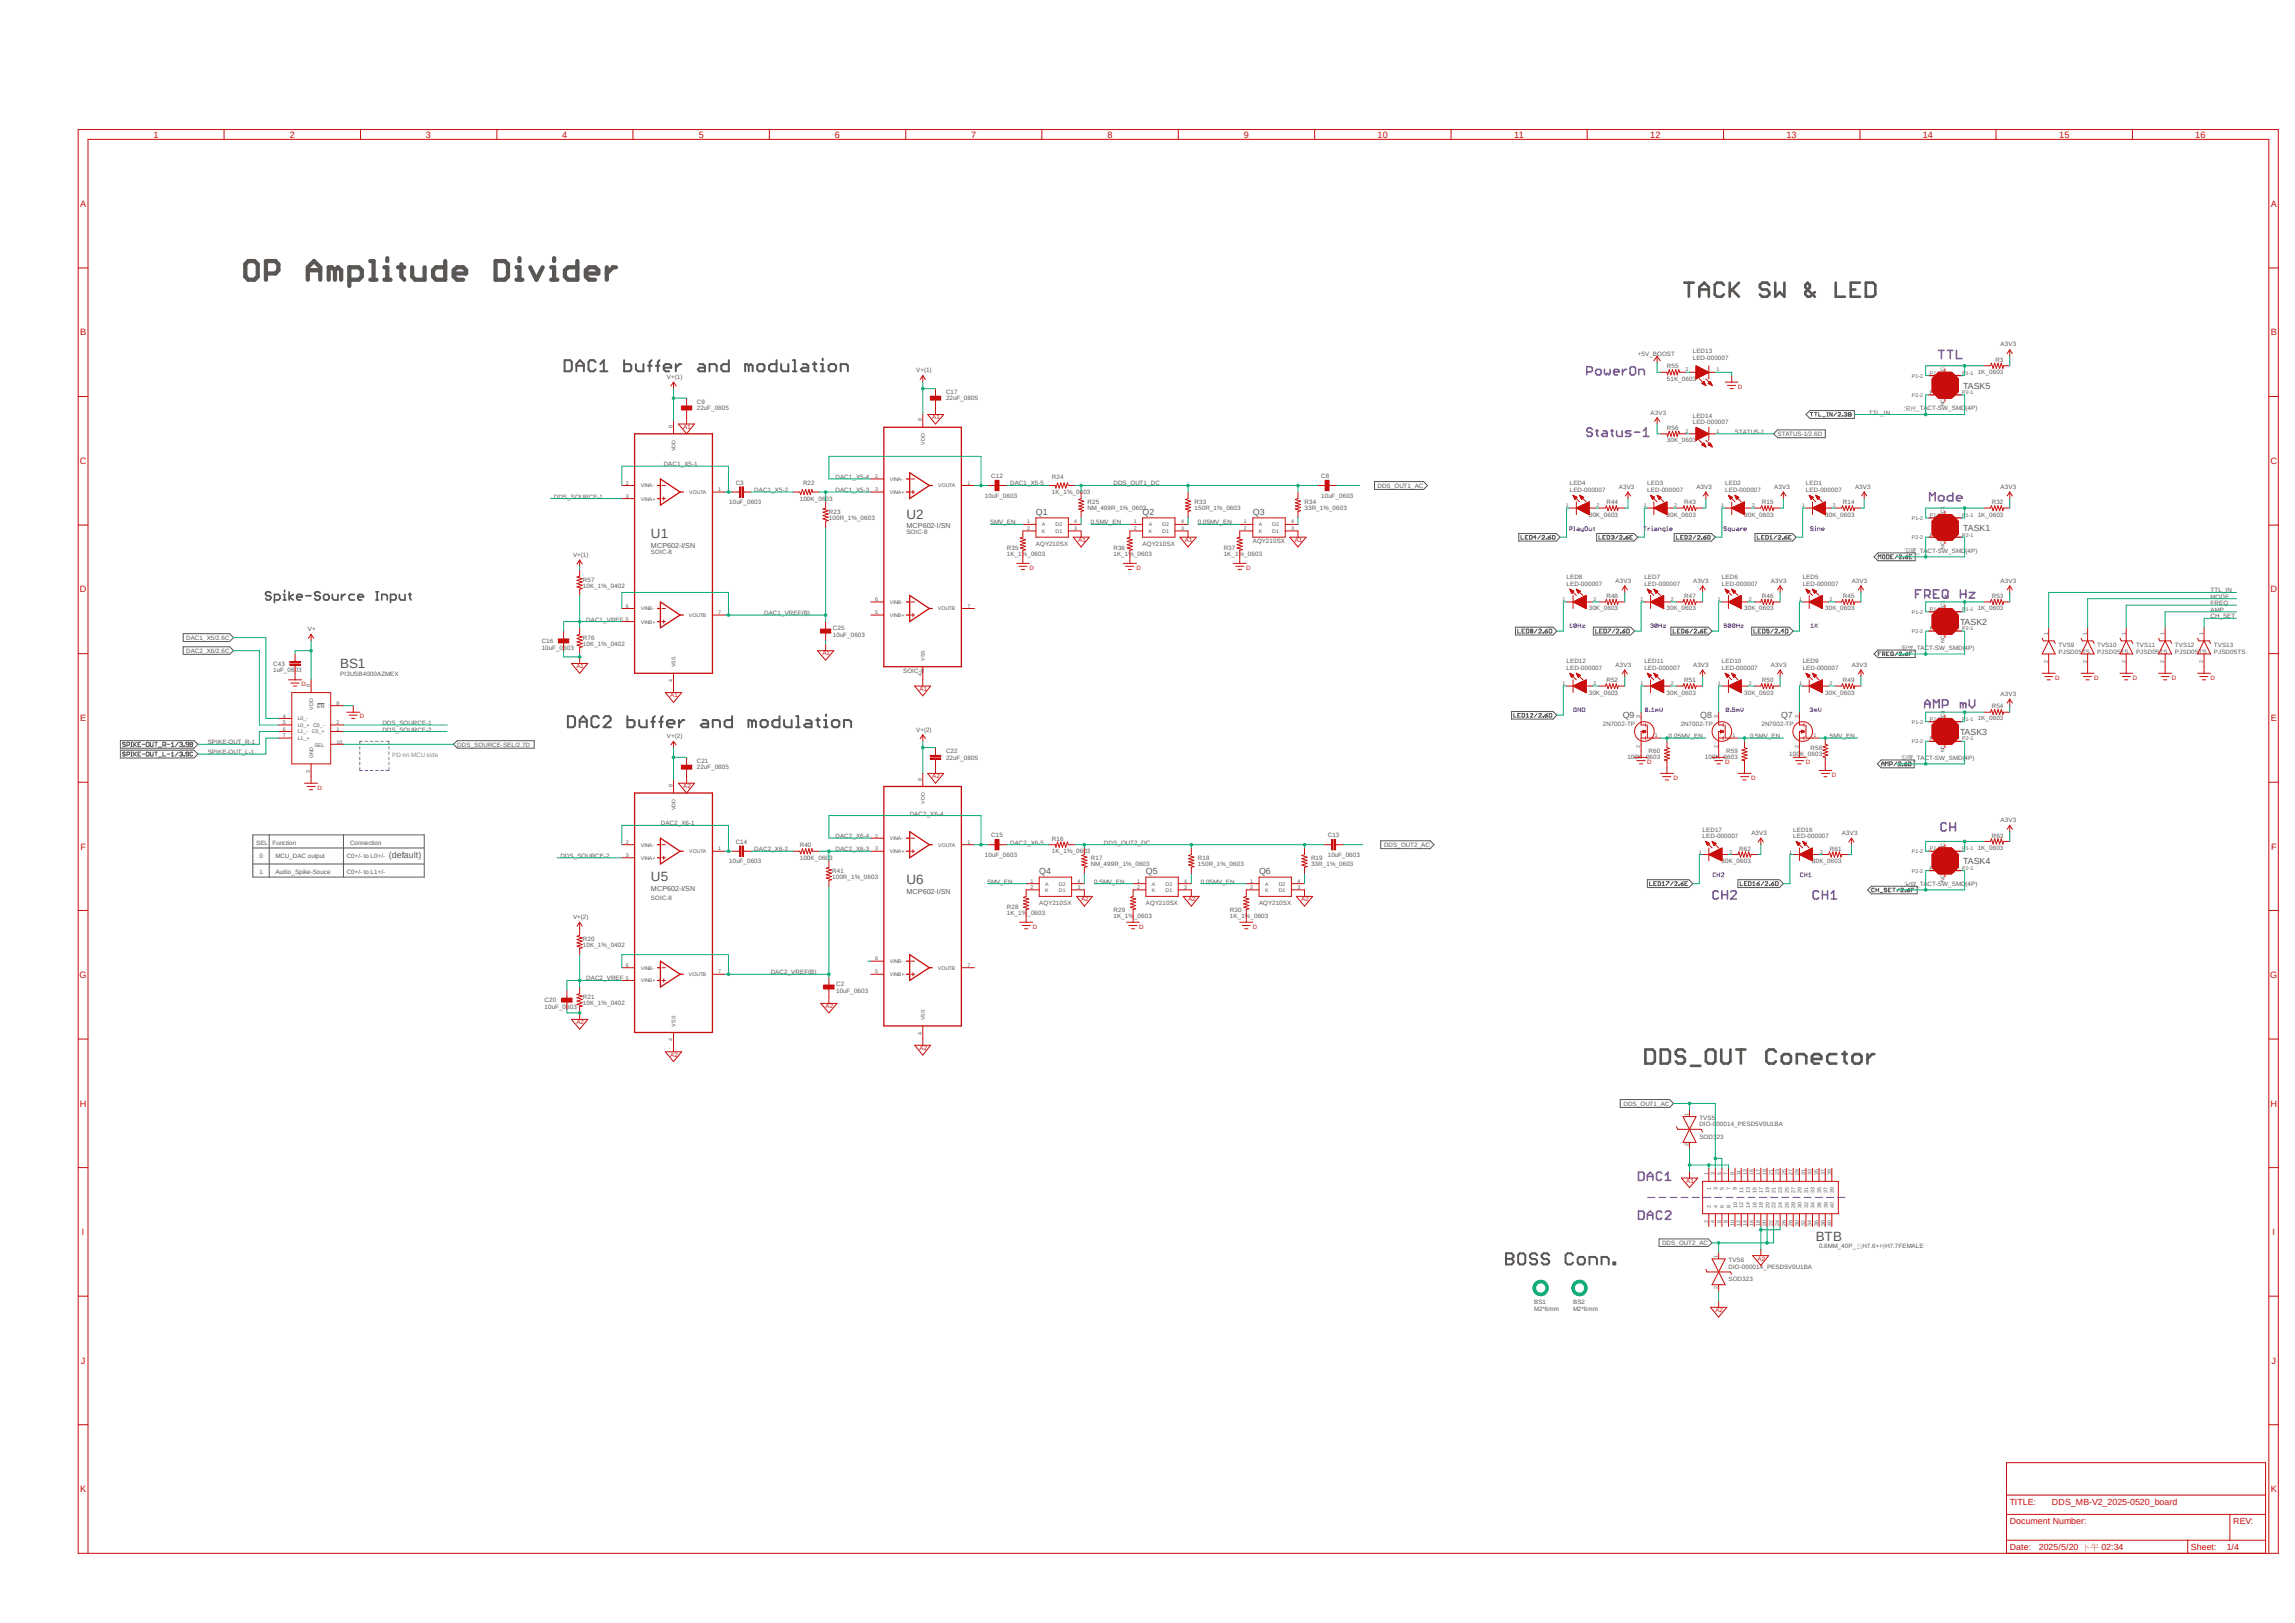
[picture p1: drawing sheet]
<svg xmlns="http://www.w3.org/2000/svg" width="297mm" height="210mm" viewBox="0 0 297 210" stroke-linecap="round" stroke-linejoin="round" font-family="sans-serif">
<defs><g id="words">
<g font-size="1.7" fill="#595654">
<text x="84.2" y="69.6">U1</text>
<text x="117.3" y="67.1">U2</text>
<text x="44" y="86.5">BS1</text>
<text x="84.2" y="114">U5</text>
<text x="117.3" y="114.4">U6</text>
<text x="235" y="160.6">BTB</text>
</g>
<g font-size="1.2" fill="#c90d0c">
<text x="19.9" y="17.8">1</text>
<text x="37.5" y="17.8">2</text>
<text x="55.1" y="17.8">3</text>
<text x="72.8" y="17.8">4</text>
<text x="90.4" y="17.8">5</text>
<text x="108" y="17.8">6</text>
<text x="125.7" y="17.8">7</text>
<text x="143.3" y="17.8">8</text>
<text x="161" y="17.8">9</text>
<text x="178.3" y="17.8">10</text>
<text x="196" y="17.8">11</text>
<text x="213.6" y="17.8">12</text>
<text x="231.2" y="17.8">13</text>
<text x="248.8" y="17.8">14</text>
<text x="266.5" y="17.8">15</text>
<text x="284.1" y="17.8">16</text>
<text x="10.4" y="26.8">A</text>
<text x="293.9" y="26.8">A</text>
<text x="10.4" y="43.4">B</text>
<text x="293.9" y="43.4">B</text>
<text x="10.3" y="60">C</text>
<text x="293.8" y="60">C</text>
<text x="10.3" y="76.7">D</text>
<text x="293.8" y="76.7">D</text>
<text x="10.4" y="93.3">E</text>
<text x="293.9" y="93.3">E</text>
<text x="10.4" y="109.9">F</text>
<text x="293.9" y="109.9">F</text>
<text x="10.3" y="126.6">G</text>
<text x="293.8" y="126.6">G</text>
<text x="10.3" y="143.2">H</text>
<text x="293.8" y="143.2">H</text>
<text x="10.6" y="159.9">I</text>
<text x="294.1" y="159.9">I</text>
<text x="10.5" y="176.5">J</text>
<text x="294" y="176.5">J</text>
<text x="10.4" y="193.1">K</text>
<text x="293.9" y="193.1">K</text>
</g>
<g font-size="1.1" fill="#595654">
<text x="254.1" y="50.3">TASK5</text>
<text x="134.1" y="66.6">Q1</text>
<text x="147.9" y="66.6">Q2</text>
<text x="162.1" y="66.6">Q3</text>
<text x="254.1" y="68.7">TASK1</text>
<text x="253.7" y="80.9">TASK2</text>
<text x="210" y="92.9">Q9</text>
<text x="220" y="92.9">Q8</text>
<text x="230.5" y="92.9">Q7</text>
<text x="253.7" y="95.1">TASK3</text>
<text x="50.3" y="111">(default)</text>
<text x="134.5" y="113.1">Q4</text>
<text x="148.3" y="113.1">Q5</text>
<text x="162.9" y="113.1">Q6</text>
<text x="254.1" y="111.8">TASK4</text>
</g>
<g font-size="1.1" fill="#c90d0c">
<text x="260.1" y="194.7">TITLE:</text>
<text x="260.1" y="197.2">Document Number:</text>
<text x="265.6" y="194.7">DDS_MB-V2_2025-0520_board</text>
<text x="289" y="197.2">REV:</text>
<text x="260.1" y="200.6">Date:</text>
<text x="263.9" y="200.6">2025/5/20</text>
<text x="272" y="200.6">02:34</text>
<text x="283.5" y="200.6">Sheet:</text>
<text x="288.2" y="200.6">1/4</text>
</g>
<g font-size=".9" fill="#595654">
<text x="84.2" y="70.9">MCP602-I/SN</text>
<text x="117.3" y="68.3">MCP602-I/SN</text>
<text x="84.2" y="115.2">MCP602-I/SN</text>
<text x="117.3" y="115.7">MCP602-I/SN</text>
</g>
<g font-size=".8" fill="#595654">
<text x="212" y="46.1">+5V_BOOST</text>
<text x="215.7" y="47.7">R55</text>
<text x="219.1" y="46.5">LED-000007</text>
<text x="219.1" y="45.7">LED13</text>
<text x="258.2" y="46.9">R3</text>
<text x="258.9" y="44.8">A3V3</text>
<text x="86.3" y="49">V+(1)</text>
<text x="90.2" y="53.1">22uF_0805</text>
<text x="90.2" y="52.2">C9</text>
<text x="118.6" y="48.2">V+(1)</text>
<text x="122.4" y="51.8">22uF_0805</text>
<text x="122.4" y="51">C17</text>
<text x="213.6" y="53.6">A3V3</text>
<text x="215.7" y="49.3">51K_0603</text>
<text x="241.9" y="53.6">TTL_IN</text>
<text x="248" y="53.1">_TACT-SW_SMD(4P)</text>
<text x="255.9" y="48.4">1K_0603</text>
<text x="215.7" y="57.2">30K_0603</text>
<text x="215.7" y="55.6">R56</text>
<text x="219.1" y="54.9">LED-000007</text>
<text x="219.1" y="54.1">LED14</text>
<text x="224.5" y="56.1">STATUS-1</text>
<text x="230" y="56.4">STATUS-1/2.6D</text>
<text x="71.7" y="64.5">DDS_SOURCE-1</text>
<text x="85.9" y="60.3">DAC1_X5-1</text>
<text x="94.4" y="65.2">10uF_0603</text>
<text x="95.2" y="62.7">C3</text>
<text x="97.6" y="63.7">DAC1_X5-2</text>
<text x="103.5" y="64.8">100K_0603</text>
<text x="103.9" y="62.7">R22</text>
<text x="108.1" y="63.7">DAC1_X5-3</text>
<text x="108.1" y="62">DAC1_X5-4</text>
<text x="127.5" y="64.4">10uF_0603</text>
<text x="128.3" y="61.9">C12</text>
<text x="130.7" y="62.8">DAC1_X5-5</text>
<text x="136.1" y="63.9">1K_1%_0603</text>
<text x="136.1" y="61.9">R24</text>
<text x="140.8" y="66">NM_499R_1%_0603</text>
<text x="140.8" y="65.3">R25</text>
<text x="144.1" y="62.8">DDS_OUT1_DC</text>
<text x="154.6" y="66">150R_1%_0603</text>
<text x="154.6" y="65.3">R33</text>
<text x="168.8" y="66">33R_1%_0603</text>
<text x="168.8" y="65.3">R34</text>
<text x="171" y="64.4">10uF_0603</text>
<text x="171" y="61.9">C8</text>
<text x="178.3" y="63.1">DDS_OUT1_AC</text>
<text x="203.2" y="63.7">LED-000007</text>
<text x="203.2" y="62.8">LED4</text>
<text x="207.9" y="65.3">R44</text>
<text x="209.5" y="63.2">A3V3</text>
<text x="213.2" y="63.7">LED-000007</text>
<text x="213.2" y="62.8">LED3</text>
<text x="218" y="65.3">R43</text>
<text x="219.5" y="63.2">A3V3</text>
<text x="223.3" y="63.7">LED-000007</text>
<text x="223.3" y="62.8">LED2</text>
<text x="228" y="65.3">R15</text>
<text x="229.6" y="63.2">A3V3</text>
<text x="233.7" y="63.7">LED-000007</text>
<text x="233.7" y="62.8">LED1</text>
<text x="238.5" y="65.3">R14</text>
<text x="240.1" y="63.2">A3V3</text>
<text x="257.8" y="65.3">R32</text>
<text x="258.9" y="63.2">A3V3</text>
<text x="84.2" y="71.6">SOIC-8</text>
<text x="107.3" y="67.3">100R_1%_0603</text>
<text x="107.3" y="66.5">R23</text>
<text x="117.3" y="69.1">SOIC-8</text>
<text x="128.2" y="67.9">5MV_EN</text>
<text x="130.3" y="71.9">1K_1%_0603</text>
<text x="130.3" y="71.1">R35</text>
<text x="134.1" y="70.7">AQY210SX</text>
<text x="141.2" y="67.9">0.5MV_EN</text>
<text x="144.1" y="71.9">1K_1%_0603</text>
<text x="144.1" y="71.1">R36</text>
<text x="147.9" y="70.7">AQY210SX</text>
<text x="155" y="67.9">0.05MV_EN</text>
<text x="158.4" y="71.1">R37</text>
<text x="158.4" y="71.9">1K_1%_0603</text>
<text x="162.1" y="70.2">AQY210SX</text>
<text x="205.6" y="66.8">30K_0603</text>
<text x="215.7" y="66.8">30K_0603</text>
<text x="225.7" y="66.8">30K_0603</text>
<text x="236.2" y="66.8">30K_0603</text>
<text x="248" y="71.5">_TACT-SW_SMD(4P)</text>
<text x="255.9" y="66.8">1K_0603</text>
<text x="74.2" y="72.1">V+(1)</text>
<text x="75.4" y="76.1">10K_1%_0402</text>
<text x="75.4" y="75.3">R57</text>
<text x="202.7" y="75.8">LED-000007</text>
<text x="202.7" y="75">LED8</text>
<text x="207.9" y="77.4">R48</text>
<text x="209.1" y="75.4">A3V3</text>
<text x="212.8" y="75.8">LED-000007</text>
<text x="212.8" y="75">LED7</text>
<text x="218" y="77.4">R47</text>
<text x="219.1" y="75.4">A3V3</text>
<text x="222.8" y="75.8">LED-000007</text>
<text x="222.8" y="75">LED6</text>
<text x="228" y="77.4">R46</text>
<text x="229.2" y="75.4">A3V3</text>
<text x="233.3" y="75.8">LED-000007</text>
<text x="233.3" y="75">LED5</text>
<text x="238.5" y="77.4">R45</text>
<text x="239.6" y="75.4">A3V3</text>
<text x="257.8" y="77.4">R53</text>
<text x="258.9" y="75.4">A3V3</text>
<text x="286.1" y="77.5">MODE</text>
<text x="286.1" y="76.7">TTL_IN</text>
<text x="24.1" y="82.8">DAC1_X5/2.6C</text>
<text x="39.8" y="81.7">V+</text>
<text x="70.1" y="83.2">C16</text>
<text x="75.4" y="83.6">10K_1%_0402</text>
<text x="75.4" y="82.8">R76</text>
<text x="75.9" y="80.4">DAC1_VREF</text>
<text x="98.9" y="79.6">DAC1_VREF(B)</text>
<text x="107.8" y="82.4">10uF_0603</text>
<text x="107.8" y="81.5">C25</text>
<text x="205.6" y="79">30K_0603</text>
<text x="215.7" y="79">30K_0603</text>
<text x="225.7" y="79">30K_0603</text>
<text x="236.2" y="79">30K_0603</text>
<text x="255.9" y="79">1K_0603</text>
<text x="266.4" y="83.8">TVS9</text>
<text x="271.4" y="83.8">TVS10</text>
<text x="276.4" y="83.8">TVS11</text>
<text x="281.5" y="83.8">TVS12</text>
<text x="286.1" y="78.3">FREQ</text>
<text x="286.1" y="79.2">AMP</text>
<text x="286.1" y="80">CH_SET</text>
<text x="286.5" y="83.8">TVS13</text>
<text x="24.1" y="84.5">DAC2_X6/2.6C</text>
<text x="35.3" y="87">1uF_0603</text>
<text x="35.3" y="86.1">C43</text>
<text x="44" y="87.4">PI3USB4000AZMEX</text>
<text x="70.1" y="84.1">10uF_0603</text>
<text x="116.9" y="87.1">SOIC-8</text>
<text x="202.7" y="86.7">LED-000007</text>
<text x="202.7" y="85.9">LED12</text>
<text x="205.6" y="89.9">30K_0603</text>
<text x="207.9" y="88.3">R52</text>
<text x="209.1" y="86.3">A3V3</text>
<text x="212.8" y="86.7">LED-000007</text>
<text x="212.8" y="85.9">LED11</text>
<text x="215.7" y="89.9">30K_0603</text>
<text x="218" y="88.3">R51</text>
<text x="219.1" y="86.3">A3V3</text>
<text x="222.8" y="86.7">LED-000007</text>
<text x="222.8" y="85.9">LED10</text>
<text x="225.7" y="89.9">30K_0603</text>
<text x="228" y="88.3">R50</text>
<text x="229.2" y="86.3">A3V3</text>
<text x="233.3" y="86.7">LED-000007</text>
<text x="233.3" y="85.9">LED9</text>
<text x="236.2" y="89.9">30K_0603</text>
<text x="238.5" y="88.3">R49</text>
<text x="239.6" y="86.3">A3V3</text>
<text x="247.6" y="84.1">_TACT-SW_SMD(4P)</text>
<text x="266.4" y="84.6">PJSD05TS</text>
<text x="271.4" y="84.6">PJSD05TS</text>
<text x="276.4" y="84.6">PJSD05TS</text>
<text x="281.5" y="84.6">PJSD05TS</text>
<text x="286.5" y="84.6">PJSD05TS</text>
<text x="49.5" y="93.8">DDS_SOURCE-1</text>
<text x="49.5" y="94.7">DDS_SOURCE-2</text>
<text x="86.3" y="95.5">V+(2)</text>
<text x="118.6" y="94.7">V+(2)</text>
<text x="207.4" y="93.9">2N7002-TP</text>
<text x="216" y="95.5">0.05MV_EN</text>
<text x="217.5" y="93.9">2N7002-TP</text>
<text x="226.5" y="95.5">0.5MV_EN</text>
<text x="228" y="93.9">2N7002-TP</text>
<text x="236.8" y="95.5">5MV_EN</text>
<text x="255.9" y="93.2">1K_0603</text>
<text x="257.8" y="91.7">R54</text>
<text x="258.9" y="90">A3V3</text>
<text x="26.9" y="96.3">SPIKE-OUT_R-1</text>
<text x="26.9" y="97.6">SPIKE-OUT_L-1</text>
<text x="59.2" y="96.6">DDS_SOURCE-SEL/2.7D</text>
<text x="90.2" y="99.6">22uF_0805</text>
<text x="90.2" y="98.7">C21</text>
<text x="122.4" y="98.3">22uF_0805</text>
<text x="122.4" y="97.5">C22</text>
<text x="210.6" y="98.3">100K_0603</text>
<text x="213.4" y="97.5">R60</text>
<text x="220.6" y="98.3">100K_0603</text>
<text x="223.4" y="97.5">R59</text>
<text x="231.6" y="97.8">100K_0603</text>
<text x="234.3" y="97.1">R58</text>
<text x="247.6" y="98.3">_TACT-SW_SMD(4P)</text>
<text x="85.5" y="106.8">DAC2_X6-1</text>
<text x="117.7" y="105.5">DAC2_X6-4</text>
<text x="220.3" y="107.7">LED17</text>
<text x="232.1" y="107.7">LED16</text>
<text x="258.9" y="106.4">A3V3</text>
<text x="33.1" y="109.3">SEL</text>
<text x="33.6" y="111">0</text>
<text x="33.6" y="113.1">1</text>
<text x="35.3" y="109.3">Function</text>
<text x="35.6" y="111">MCU_DAC output</text>
<text x="35.6" y="113.1">Audio_Spike-Souce</text>
<text x="44.9" y="111">C0+/- to L0+/-</text>
<text x="44.9" y="113.1">C0+/- to L1+/-</text>
<text x="45.3" y="109.3">Connection</text>
<text x="72.5" y="111">DDS_SOURCE-2</text>
<text x="94.4" y="111.7">10uF_0603</text>
<text x="95.2" y="109.2">C14</text>
<text x="97.6" y="110.2">DAC2_X6-2</text>
<text x="103.5" y="111.3">100K_0603</text>
<text x="103.5" y="109.6">R40</text>
<text x="107.7" y="113.7">100R_1%_0603</text>
<text x="107.7" y="113">R41</text>
<text x="108.1" y="110.2">DAC2_X6-3</text>
<text x="108.1" y="108.5">DAC2_X6-4</text>
<text x="127.5" y="110.9">10uF_0603</text>
<text x="128.3" y="108.3">C15</text>
<text x="130.7" y="109.3">DAC2_X6-5</text>
<text x="136.1" y="110.4">1K_1%_0603</text>
<text x="136.1" y="108.8">R16</text>
<text x="141.2" y="112.1">NM_499R_1%_0603</text>
<text x="141.2" y="111.3">R17</text>
<text x="142.9" y="109.3">DDS_OUT2_DC</text>
<text x="155" y="112.1">150R_1%_0603</text>
<text x="155" y="111.3">R18</text>
<text x="169.7" y="112.1">33R_1%_0603</text>
<text x="169.7" y="111.3">R19</text>
<text x="171.8" y="110.9">10uF_0603</text>
<text x="171.8" y="108.3">C13</text>
<text x="179.1" y="109.6">DDS_OUT2_AC</text>
<text x="220.3" y="108.5">LED-000007</text>
<text x="222.8" y="111.6">30K_0603</text>
<text x="225.1" y="110.1">R62</text>
<text x="226.7" y="108">A3V3</text>
<text x="232.1" y="108.5">LED-000007</text>
<text x="234.5" y="111.6">30K_0603</text>
<text x="236.8" y="110.1">R61</text>
<text x="238.4" y="108">A3V3</text>
<text x="255.9" y="110">1K_0603</text>
<text x="257.8" y="108.4">R63</text>
<text x="74.2" y="119">V+(2)</text>
<text x="84.2" y="116.4">SOIC-8</text>
<text x="127.8" y="114.3">5MV_EN</text>
<text x="130.3" y="118.4">1K_1%_0603</text>
<text x="130.3" y="117.6">R28</text>
<text x="134.5" y="117.1">AQY210SX</text>
<text x="141.6" y="114.3">0.5MV_EN</text>
<text x="144.1" y="118.8">1K_1%_0603</text>
<text x="144.1" y="118">R29</text>
<text x="148.3" y="117.1">AQY210SX</text>
<text x="155.4" y="114.3">0.05MV_EN</text>
<text x="159.2" y="118.8">1K_1%_0603</text>
<text x="159.2" y="118">R30</text>
<text x="162.9" y="117.1">AQY210SX</text>
<text x="248" y="114.6">_TACT-SW_SMD(4P)</text>
<text x="75.4" y="122.6">10K_1%_0402</text>
<text x="75.4" y="121.8">R20</text>
<text x="70.5" y="130.6">10uF_0603</text>
<text x="70.5" y="129.7">C20</text>
<text x="75.4" y="130.1">10K_1%_0402</text>
<text x="75.4" y="129.3">R21</text>
<text x="75.9" y="126.9">DAC2_VREF</text>
<text x="99.7" y="126.1">DAC2_VREF(B)</text>
<text x="108.2" y="128.4">10uF_0603</text>
<text x="108.2" y="127.6">C2</text>
<text x="210.1" y="143.1">DDS_OUT1_AC</text>
<text x="219.9" y="145.8">DIO-000014_PESD5V0U1BA</text>
<text x="219.9" y="147.4">SOD323</text>
<text x="219.9" y="144.9">TVS5</text>
<text x="215.1" y="161.1">DDS_OUT2_AC</text>
<text x="235.4" y="161.5">0.8MM_40P_</text>
<text x="241" y="161.5">H7.6+</text>
<text x="244" y="161.5">H7.7FEMALE</text>
<text x="223.7" y="164.2">DIO-000014_PESD5V0U1BA</text>
<text x="223.7" y="165.8">SOD323</text>
<text x="223.7" y="163.3">TVS6</text>
<text x="198.5" y="169.6">M2*6mm</text>
<text x="198.5" y="168.7">BS1</text>
<text x="203.6" y="169.6">M2*6mm</text>
<text x="203.6" y="168.7">BS2</text>
</g>
<g font-size=".8" fill="#c90d0c">
<text x="224.9" y="50.3">D</text>
<text x="88.4" y="55.5">A1</text>
<text x="120.6" y="54.3">A1</text>
<text x="139.5" y="70.1">A1</text>
<text x="153.3" y="70.1">A1</text>
<text x="167.6" y="70.1">A1</text>
<text x="133.2" y="73.7">D</text>
<text x="147.1" y="73.7">D</text>
<text x="161.3" y="73.7">D</text>
<text x="39" y="88.8">D</text>
<text x="74.6" y="86.5">A1</text>
<text x="106.4" y="84.8">A1</text>
<text x="119" y="89.4">A1</text>
<text x="266" y="88">D</text>
<text x="271" y="88">D</text>
<text x="276" y="88">D</text>
<text x="281.1" y="88">D</text>
<text x="286.1" y="88">D</text>
<text x="46.6" y="93">D</text>
<text x="86.7" y="90.3">A1</text>
<text x="88.4" y="102">A2</text>
<text x="120.6" y="100.7">A2</text>
<text x="213.2" y="98.8">D</text>
<text x="216.6" y="100.9">D</text>
<text x="223.3" y="98.8">D</text>
<text x="226.6" y="100.9">D</text>
<text x="233.7" y="98.8">D</text>
<text x="237.1" y="100.5">D</text>
<text x="41.1" y="102.2">D</text>
<text x="139.9" y="116.6">A2</text>
<text x="153.8" y="116.6">A2</text>
<text x="168.4" y="116.6">A2</text>
<text x="133.6" y="120.2">D</text>
<text x="147.4" y="120.2">D</text>
<text x="162.1" y="120.2">D</text>
<text x="106.8" y="130.5">A2</text>
<text x="74.6" y="132.5">A2</text>
<text x="86.7" y="136.7">A2</text>
<text x="119" y="135.9">A2</text>
<text x="218.2" y="153.1">A1</text>
<text x="227.5" y="163.1">A2</text>
<text x="222" y="169.8">A2</text>
</g>
<text font-size=".8" fill="#8252c2" x="50.8" y="98">PD on MCU side</text>
<g font-size=".7" fill="#595654">
<text x="218.1" y="48">2</text>
<text x="222.1" y="48">1</text>
<text x="247.4" y="51.4">P2-2</text>
<text x="247.4" y="48.9">P1-2</text>
<text x="249.8" y="51">P2-2</text>
<text x="249.8" y="48.5">P1-2</text>
<text x="251.6" y="48.9">P1-1</text>
<text x="251.6" y="51.4">P2-1</text>
<text x="251.6" y="52.6" transform="rotate(-90 251.6 52.6)">NC2</text>
<text x="251.6" y="48.5" transform="rotate(-90 251.6 48.5)">NC1</text>
<text x="254" y="48.5">P1-1</text>
<text x="254" y="51">P2-1</text>
<text x="87" y="55.4" transform="rotate(-90 87 55.4)">8</text>
<text x="87.4" y="58.4" transform="rotate(-90 87.4 58.4)">VDD</text>
<text x="119.3" y="54.5" transform="rotate(-90 119.3 54.5)">8</text>
<text x="119.7" y="57.5" transform="rotate(-90 119.7 57.5)">VDD</text>
<text x="218.1" y="56">2</text>
<text x="222.1" y="56">1</text>
<text x="81" y="64.4">3</text>
<text x="81" y="62.7">2</text>
<text x="82.9" y="64.8">VINA+</text>
<text x="82.9" y="63.1">VINA-</text>
<text x="89.2" y="63.9">VOUTA</text>
<text x="93" y="63.5">1</text>
<text x="113.2" y="63.5">3</text>
<text x="113.2" y="61.9">2</text>
<text x="115.1" y="63.9">VINA+</text>
<text x="115.1" y="62.2">VINA-</text>
<text x="121.4" y="63.1">VOUTA</text>
<text x="125.2" y="62.7">1</text>
<text x="202.6" y="65.7">1</text>
<text x="206.6" y="65.7">2</text>
<text x="212.7" y="65.7">1</text>
<text x="216.7" y="65.7">2</text>
<text x="222.8" y="65.7">1</text>
<text x="226.7" y="65.7">2</text>
<text x="233.2" y="65.7">1</text>
<text x="237.2" y="65.7">2</text>
<text x="132.9" y="67.7">1</text>
<text x="132.9" y="68.6">2</text>
<text x="134.8" y="68.1">A</text>
<text x="134.8" y="69">K</text>
<text x="136.6" y="68.1">D2</text>
<text x="136.6" y="69">D1</text>
<text x="139" y="67.7">4</text>
<text x="139" y="68.6">3</text>
<text x="146.7" y="67.7">1</text>
<text x="146.7" y="68.6">2</text>
<text x="148.7" y="68.1">A</text>
<text x="148.7" y="69">K</text>
<text x="150.4" y="68.1">D2</text>
<text x="150.4" y="69">D1</text>
<text x="152.9" y="67.7">4</text>
<text x="152.9" y="68.6">3</text>
<text x="161" y="67.7">1</text>
<text x="161" y="68.6">2</text>
<text x="162.9" y="68.1">A</text>
<text x="162.9" y="69">K</text>
<text x="164.6" y="68.1">D2</text>
<text x="164.6" y="69">D1</text>
<text x="167.1" y="67.7">4</text>
<text x="167.1" y="68.6">3</text>
<text x="247.4" y="69.8">P2-2</text>
<text x="247.4" y="67.3">P1-2</text>
<text x="249.8" y="69.4">P2-2</text>
<text x="249.8" y="66.9">P1-2</text>
<text x="251.6" y="67.3">P1-1</text>
<text x="251.6" y="69.8">P2-1</text>
<text x="251.6" y="71" transform="rotate(-90 251.6 71)">NC2</text>
<text x="251.6" y="66.9" transform="rotate(-90 251.6 66.9)">NC1</text>
<text x="254" y="66.9">P1-1</text>
<text x="254" y="69.4">P2-1</text>
<text x="113.2" y="77.8">6</text>
<text x="202.2" y="77.8">1</text>
<text x="206.2" y="77.8">2</text>
<text x="212.3" y="77.8">1</text>
<text x="216.2" y="77.8">2</text>
<text x="222.3" y="77.8">1</text>
<text x="226.3" y="77.8">2</text>
<text x="232.8" y="77.8">1</text>
<text x="236.8" y="77.8">2</text>
<text x="81" y="80.3">5</text>
<text x="81" y="78.6">6</text>
<text x="82.9" y="80.7">VINB+</text>
<text x="82.9" y="79">VINB-</text>
<text x="89.2" y="79.8">VOUTB</text>
<text x="93" y="79.5">7</text>
<text x="113.2" y="79.5">5</text>
<text x="115.1" y="79.8">VINB+</text>
<text x="115.1" y="78.1">VINB-</text>
<text x="121.4" y="79">VOUTB</text>
<text x="125.2" y="78.6">7</text>
<text x="247.4" y="81.9">P2-2</text>
<text x="247.4" y="79.4">P1-2</text>
<text x="249.8" y="81.6">P2-2</text>
<text x="249.8" y="79">P1-2</text>
<text x="251.6" y="79.4">P1-1</text>
<text x="251.6" y="81.9">P2-1</text>
<text x="251.6" y="83.1" transform="rotate(-90 251.6 83.1)">NC2</text>
<text x="251.6" y="79" transform="rotate(-90 251.6 79)">NC1</text>
<text x="254" y="79">P1-1</text>
<text x="254" y="81.6">P2-1</text>
<text x="265" y="82.2" transform="rotate(-90 265 82.2)">1</text>
<text x="270.1" y="82.2" transform="rotate(-90 270.1 82.2)">1</text>
<text x="275.1" y="82.2" transform="rotate(-90 275.1 82.2)">1</text>
<text x="280.1" y="82.2" transform="rotate(-90 280.1 82.2)">1</text>
<text x="285.1" y="82.2" transform="rotate(-90 285.1 82.2)">1</text>
<text x="40.1" y="88.9" transform="rotate(-90 40.1 88.9)">9</text>
<text x="87" y="88.3" transform="rotate(-90 87 88.3)">4</text>
<text x="87.4" y="86.4" transform="rotate(-90 87.4 86.4)">VSS</text>
<text x="119.3" y="87.4" transform="rotate(-90 119.3 87.4)">4</text>
<text x="119.7" y="85.5" transform="rotate(-90 119.7 85.5)">VSS</text>
<text x="202.2" y="88.7">1</text>
<text x="206.2" y="88.7">2</text>
<text x="212.3" y="88.7">1</text>
<text x="216.2" y="88.7">2</text>
<text x="222.3" y="88.7">1</text>
<text x="226.3" y="88.7">2</text>
<text x="232.8" y="88.7">1</text>
<text x="236.8" y="88.7">2</text>
<text x="265" y="85.8" transform="rotate(-90 265 85.8)">2</text>
<text x="270.1" y="85.8" transform="rotate(-90 270.1 85.8)">2</text>
<text x="275.1" y="85.8" transform="rotate(-90 275.1 85.8)">2</text>
<text x="280.1" y="85.8" transform="rotate(-90 280.1 85.8)">2</text>
<text x="285.1" y="85.8" transform="rotate(-90 285.1 85.8)">2</text>
<text x="36.6" y="92.9">4</text>
<text x="36.6" y="93.7">5</text>
<text x="36.6" y="94.5">6</text>
<text x="36.6" y="95.4">7</text>
<text x="38.5" y="93.2">L0_-</text>
<text x="38.5" y="94.1">L0_+ C0_-</text>
<text x="38.5" y="94.9">L1_- C0_+</text>
<text x="38.5" y="95.8">L1_+</text>
<text x="40.5" y="91.9" transform="rotate(-90 40.5 91.9)">VDD</text>
<text x="41.1" y="91.6">EN</text>
<text x="43.6" y="94.5">1</text>
<text x="43.6" y="93.7">2</text>
<text x="43.6" y="91.2">8</text>
<text x="212.3" y="92.9" transform="rotate(-90 212.3 92.9)">3</text>
<text x="214.2" y="95.4">1</text>
<text x="222.3" y="92.9" transform="rotate(-90 222.3 92.9)">3</text>
<text x="224.2" y="95.4">1</text>
<text x="232.8" y="92.9" transform="rotate(-90 232.8 92.9)">3</text>
<text x="234.7" y="95.4">1</text>
<text x="247.4" y="93.6">P1-2</text>
<text x="249.8" y="95.8">P2-2</text>
<text x="249.8" y="93.3">P1-2</text>
<text x="251.6" y="93.6">P1-1</text>
<text x="251.6" y="93.3" transform="rotate(-90 251.6 93.3)">NC1</text>
<text x="254" y="93.3">P1-1</text>
<text x="254" y="95.8">P2-1</text>
<text x="40.1" y="100" transform="rotate(-90 40.1 100)">3</text>
<text x="40.5" y="98.1" transform="rotate(-90 40.5 98.1)">GND</text>
<text x="40.7" y="96.6">SEL</text>
<text x="43.6" y="96.2">10</text>
<text x="87" y="101.9" transform="rotate(-90 87 101.9)">8</text>
<text x="119.3" y="101" transform="rotate(-90 119.3 101)">8</text>
<text x="212.3" y="96.8" transform="rotate(-90 212.3 96.8)">2</text>
<text x="222.3" y="96.8" transform="rotate(-90 222.3 96.8)">2</text>
<text x="232.8" y="96.8" transform="rotate(-90 232.8 96.8)">2</text>
<text x="247.4" y="96.2">P2-2</text>
<text x="251.6" y="96.2">P2-1</text>
<text x="251.6" y="97.4" transform="rotate(-90 251.6 97.4)">NC2</text>
<text x="87.4" y="104.9" transform="rotate(-90 87.4 104.9)">VDD</text>
<text x="119.7" y="104" transform="rotate(-90 119.7 104)">VDD</text>
<text x="81" y="110.9">3</text>
<text x="81" y="109.2">2</text>
<text x="82.9" y="111.3">VINA+</text>
<text x="82.9" y="109.6">VINA-</text>
<text x="89.2" y="110.4">VOUTA</text>
<text x="93" y="110">1</text>
<text x="113.2" y="110">3</text>
<text x="113.2" y="108.4">2</text>
<text x="115.1" y="110.4">VINA+</text>
<text x="115.1" y="108.7">VINA-</text>
<text x="121.4" y="109.6">VOUTA</text>
<text x="125.2" y="109.2">1</text>
<text x="219.8" y="110.4">1</text>
<text x="223.8" y="110.4">2</text>
<text x="231.6" y="110.4">1</text>
<text x="235.5" y="110.4">2</text>
<text x="247.4" y="112.9">P2-2</text>
<text x="247.4" y="110.4">P1-2</text>
<text x="249.8" y="112.5">P2-2</text>
<text x="249.8" y="110">P1-2</text>
<text x="251.6" y="110.4">P1-1</text>
<text x="251.6" y="112.9">P2-1</text>
<text x="251.6" y="110" transform="rotate(-90 251.6 110)">NC1</text>
<text x="254" y="110">P1-1</text>
<text x="254" y="112.5">P2-1</text>
<text x="133.3" y="114.2">1</text>
<text x="133.3" y="115.1">2</text>
<text x="135.3" y="114.6">A</text>
<text x="135.3" y="115.4">K</text>
<text x="137" y="114.6">D2</text>
<text x="137" y="115.4">D1</text>
<text x="139.4" y="114.2">4</text>
<text x="139.4" y="115.1">3</text>
<text x="147.2" y="114.2">1</text>
<text x="147.2" y="115.1">2</text>
<text x="149.1" y="114.6">A</text>
<text x="149.1" y="115.4">K</text>
<text x="150.8" y="114.6">D2</text>
<text x="150.8" y="115.4">D1</text>
<text x="153.2" y="114.2">4</text>
<text x="153.2" y="115.1">3</text>
<text x="161.8" y="114.2">1</text>
<text x="161.8" y="115.1">2</text>
<text x="163.7" y="114.6">A</text>
<text x="163.7" y="115.4">K</text>
<text x="165.5" y="114.6">D2</text>
<text x="165.5" y="115.4">D1</text>
<text x="167.9" y="114.2">4</text>
<text x="167.9" y="115.1">3</text>
<text x="251.6" y="114.1" transform="rotate(-90 251.6 114.1)">NC2</text>
<text x="81" y="125.1">6</text>
<text x="82.9" y="125.5">VINB-</text>
<text x="93" y="125.9">7</text>
<text x="113.2" y="125.9">5</text>
<text x="113.2" y="124.2">6</text>
<text x="115.1" y="124.6">VINB-</text>
<text x="121.4" y="125.5">VOUTB</text>
<text x="125.2" y="125.1">7</text>
<text x="81" y="126.8">5</text>
<text x="82.9" y="127.1">VINB+</text>
<text x="89.2" y="126.3">VOUTB</text>
<text x="115.1" y="126.3">VINB+</text>
<text x="87" y="134.8" transform="rotate(-90 87 134.8)">4</text>
<text x="87.4" y="132.9" transform="rotate(-90 87.4 132.9)">VSS</text>
<text x="119.3" y="133.9" transform="rotate(-90 119.3 133.9)">4</text>
<text x="119.7" y="132" transform="rotate(-90 119.7 132)">VSS</text>
<text x="218.5" y="148.3" transform="rotate(-90 218.5 148.3)">2</text>
<text x="218.5" y="144.4" transform="rotate(-90 218.5 144.4)">1</text>
<text x="221.1" y="152.1" transform="rotate(-90 221.1 152.1)">1</text>
<text x="221.4" y="154" transform="rotate(-90 221.4 154)">1</text>
<text x="221.9" y="152.1" transform="rotate(-90 221.9 152.1)">3</text>
<text x="222.3" y="154" transform="rotate(-90 222.3 154)">3</text>
<text x="222.7" y="152.1" transform="rotate(-90 222.7 152.1)">5</text>
<text x="223.1" y="154" transform="rotate(-90 223.1 154)">5</text>
<text x="223.6" y="152.1" transform="rotate(-90 223.6 152.1)">7</text>
<text x="224" y="154" transform="rotate(-90 224 154)">7</text>
<text x="224.4" y="152.1" transform="rotate(-90 224.4 152.1)">9</text>
<text x="224.8" y="154" transform="rotate(-90 224.8 154)">9</text>
<text x="225.3" y="152.1" transform="rotate(-90 225.3 152.1)">11</text>
<text x="225.6" y="154.4" transform="rotate(-90 225.6 154.4)">11</text>
<text x="226.1" y="152.1" transform="rotate(-90 226.1 152.1)">13</text>
<text x="226.5" y="154.4" transform="rotate(-90 226.5 154.4)">13</text>
<text x="226.9" y="152.1" transform="rotate(-90 226.9 152.1)">15</text>
<text x="227.3" y="154.4" transform="rotate(-90 227.3 154.4)">15</text>
<text x="227.8" y="152.1" transform="rotate(-90 227.8 152.1)">17</text>
<text x="228.1" y="154.4" transform="rotate(-90 228.1 154.4)">17</text>
<text x="228.6" y="152.1" transform="rotate(-90 228.6 152.1)">19</text>
<text x="229" y="154.4" transform="rotate(-90 229 154.4)">19</text>
<text x="229.4" y="152.1" transform="rotate(-90 229.4 152.1)">21</text>
<text x="229.8" y="154.4" transform="rotate(-90 229.8 154.4)">21</text>
<text x="230.3" y="152.1" transform="rotate(-90 230.3 152.1)">23</text>
<text x="230.6" y="154.4" transform="rotate(-90 230.6 154.4)">23</text>
<text x="231.1" y="152.1" transform="rotate(-90 231.1 152.1)">25</text>
<text x="231.5" y="154.4" transform="rotate(-90 231.5 154.4)">25</text>
<text x="232" y="152.1" transform="rotate(-90 232 152.1)">27</text>
<text x="232.3" y="154.4" transform="rotate(-90 232.3 154.4)">27</text>
<text x="232.8" y="152.1" transform="rotate(-90 232.8 152.1)">29</text>
<text x="233.1" y="154.4" transform="rotate(-90 233.1 154.4)">29</text>
<text x="233.6" y="152.1" transform="rotate(-90 233.6 152.1)">31</text>
<text x="234" y="154.4" transform="rotate(-90 234 154.4)">31</text>
<text x="234.5" y="152.1" transform="rotate(-90 234.5 152.1)">33</text>
<text x="234.8" y="154.4" transform="rotate(-90 234.8 154.4)">33</text>
<text x="235.3" y="152.1" transform="rotate(-90 235.3 152.1)">35</text>
<text x="235.7" y="154.4" transform="rotate(-90 235.7 154.4)">35</text>
<text x="236.1" y="152.1" transform="rotate(-90 236.1 152.1)">37</text>
<text x="236.5" y="154.4" transform="rotate(-90 236.5 154.4)">37</text>
<text x="237" y="152.1" transform="rotate(-90 237 152.1)">39</text>
<text x="237.3" y="154.4" transform="rotate(-90 237.3 154.4)">39</text>
<text x="221.1" y="158.2" transform="rotate(-90 221.1 158.2)">2</text>
<text x="221.4" y="156.3" transform="rotate(-90 221.4 156.3)">2</text>
<text x="221.9" y="158.2" transform="rotate(-90 221.9 158.2)">4</text>
<text x="222.3" y="156.3" transform="rotate(-90 222.3 156.3)">4</text>
<text x="222.7" y="158.2" transform="rotate(-90 222.7 158.2)">6</text>
<text x="223.1" y="156.3" transform="rotate(-90 223.1 156.3)">6</text>
<text x="223.6" y="158.2" transform="rotate(-90 223.6 158.2)">8</text>
<text x="224" y="156.3" transform="rotate(-90 224 156.3)">8</text>
<text x="224.4" y="158.6" transform="rotate(-90 224.4 158.6)">10</text>
<text x="224.8" y="156.3" transform="rotate(-90 224.8 156.3)">10</text>
<text x="225.3" y="158.6" transform="rotate(-90 225.3 158.6)">12</text>
<text x="225.6" y="156.3" transform="rotate(-90 225.6 156.3)">12</text>
<text x="226.1" y="158.6" transform="rotate(-90 226.1 158.6)">14</text>
<text x="226.5" y="156.3" transform="rotate(-90 226.5 156.3)">14</text>
<text x="226.9" y="158.6" transform="rotate(-90 226.9 158.6)">16</text>
<text x="227.3" y="156.3" transform="rotate(-90 227.3 156.3)">16</text>
<text x="227.8" y="158.6" transform="rotate(-90 227.8 158.6)">18</text>
<text x="228.1" y="156.3" transform="rotate(-90 228.1 156.3)">18</text>
<text x="228.6" y="158.6" transform="rotate(-90 228.6 158.6)">20</text>
<text x="229" y="156.3" transform="rotate(-90 229 156.3)">20</text>
<text x="229.4" y="158.6" transform="rotate(-90 229.4 158.6)">22</text>
<text x="229.8" y="156.3" transform="rotate(-90 229.8 156.3)">22</text>
<text x="230.3" y="158.6" transform="rotate(-90 230.3 158.6)">24</text>
<text x="230.6" y="156.3" transform="rotate(-90 230.6 156.3)">24</text>
<text x="231.1" y="158.6" transform="rotate(-90 231.1 158.6)">26</text>
<text x="231.5" y="156.3" transform="rotate(-90 231.5 156.3)">26</text>
<text x="232" y="158.6" transform="rotate(-90 232 158.6)">28</text>
<text x="232.3" y="156.3" transform="rotate(-90 232.3 156.3)">28</text>
<text x="232.8" y="158.6" transform="rotate(-90 232.8 158.6)">30</text>
<text x="233.1" y="156.3" transform="rotate(-90 233.1 156.3)">30</text>
<text x="233.6" y="158.6" transform="rotate(-90 233.6 158.6)">32</text>
<text x="234" y="156.3" transform="rotate(-90 234 156.3)">32</text>
<text x="234.5" y="158.6" transform="rotate(-90 234.5 158.6)">34</text>
<text x="234.8" y="156.3" transform="rotate(-90 234.8 156.3)">34</text>
<text x="235.3" y="158.6" transform="rotate(-90 235.3 158.6)">36</text>
<text x="235.7" y="156.3" transform="rotate(-90 235.7 156.3)">36</text>
<text x="236.1" y="158.6" transform="rotate(-90 236.1 158.6)">38</text>
<text x="236.5" y="156.3" transform="rotate(-90 236.5 156.3)">38</text>
<text x="237" y="158.6" transform="rotate(-90 237 158.6)">40</text>
<text x="237.3" y="156.3" transform="rotate(-90 237.3 156.3)">40</text>
<text x="222.3" y="166.8" transform="rotate(-90 222.3 166.8)">2</text>
<text x="222.3" y="162.8" transform="rotate(-90 222.3 162.8)">1</text>
</g>
</g></defs>
<path d="M10 16.6l285 184.6M295 16.6l-285 184.6" fill="none" stroke="#fff" stroke-width=".13"/>
<g fill="none" stroke="#595654" stroke-width=".25">
<path d="M73.1 46.6h.7l.2 .3v.9l-.2 .2h-.7zM74.6 48v-.9l.5-.5 .5 .5v.9M74.6 47.3h1M77.1 46.9l-.3-.3h-.4l-.2 .3v.9l.2 .2h.4l.3-.2M77.7 48h.9M77.7 47.1l.4-.5v1.4M80.8 46.6v1.4h.7l.2-.2v-.5l-.2-.2h-.7M82.3 47.1v.7l.2 .2h.8v-.9M83.9 47.3h.4M84.3 46.6l-.2 .3v1.1M84.9 47.3h.4M85.3 46.6l-.2 .3v1.1"/>
<path d="M85.9 47.6h1v-.3l-.3-.2h-.5l-.2 .2v.5l.2 .2h.5M87.5 47.1v.9M88.2 47.1h-.3l-.4 .5M90.5 47.1h.5l.2 .2v.7h-.7l-.2-.2 .2-.2h.7M91.8 48v-.9h.7l.3 .2v.7M94.3 46.6v1.4h-.7l-.3-.2v-.5l.3-.2h.7M96.9 47.3l-.2-.2h-.3v.9M96.9 47.3v.7M96.9 47.3l.3-.2 .2 .2v.7M98 47.3l.2-.2h.5l.2 .2v.5l-.2 .2h-.5l-.2-.2zM100.5 46.6v1.4h-.7l-.3-.2v-.5l.3-.2h.7M101.1 47.1v.7l.2 .2h.7v-.9"/>
<path d="M102.6 48h.5M102.6 46.6h.3v1.4M103.9 47.1h.5l.2 .2v.7h-.7l-.3-.2 .3-.2h.7M105.2 47.1h.5M105.4 46.9v.9l.3 .2M106.2 48h.5M106.2 47.1h.3v.9M106.5 46.4v.2M107.2 47.3l.3-.2h.4l.3 .2v.5l-.3 .2h-.4l-.3-.2zM108.8 48v-.9h.7l.2 .2v.7M73.5 92.7h.7l.2 .2v1l-.2 .2h-.7zM75 94.1v-.9l.5-.5 .4 .5v.9"/>
<path d="M75 93.4h.9M77.5 92.9l-.2-.2h-.5l-.3 .2v1l.3 .2h.5l.2-.2M78.1 92.9l.3-.2h.4l.2 .2v.3l-.9 .9h.9M81.2 92.7v1.4h.7l.2-.2v-.5l-.2-.2h-.7M82.7 93.2v.7l.3 .2h.7v-.9M84.3 93.4h.5M84.8 92.7l-.3 .2v1.2M85.3 93.4h.5M85.8 92.7l-.2 .2v1.2M86.3 93.6h1v-.2l-.3-.2h-.4l-.3 .2v.5l.3 .2h.4M87.9 93.2v.9M88.6 93.2h-.3l-.4 .4"/>
<path d="M90.9 93.2h.5l.3 .2v.7h-.8l-.2-.2 .2-.3h.8M92.2 94.1v-.9h.8l.2 .2v.7M94.7 92.7v1.4h-.7l-.2-.2v-.5l.2-.2h.7M97.3 93.4l-.2-.2h-.2v.9M97.3 93.4v.7M97.3 93.4l.3-.2 .2 .2v.7M98.4 93.4l.2-.2h.5l.3 .2v.5l-.3 .2h-.5l-.2-.2zM100.9 92.7v1.4h-.7l-.3-.2v-.5l.3-.2h.7M101.5 93.2v.7l.2 .2h.7v-.9M103 94.1h.5M103 92.7h.3v1.4M104.3 93.2h.5l.2 .2v.7h-.7l-.2-.2 .2-.3h.7"/>
<path d="M105.6 93.2h.5M105.8 92.9v1l.3 .2M106.6 94.1h.5M106.6 93.2h.3v.9M106.9 92.5v.2M107.7 93.4l.2-.2h.5l.2 .2v.5l-.2 .2h-.5l-.2-.2zM109.2 94.1v-.9h.7l.3 .2v.7M194.9 162.2h.7l.3 .2v.2l-.3 .3 .3 .3v.2l-.3 .2h-.7zM194.9 162.9h.7M196.7 162.2h.4l.3 .2v1l-.3 .2h-.4l-.2-.2v-1zM198.9 162.4l-.2-.2h-.5l-.2 .2v.2l.2 .3h.5l.2 .3v.2l-.2 .2h-.5l-.2-.2M200.5 162.4l-.3-.2h-.4l-.3 .2v.2l.3 .3h.4l.3 .3v.2l-.3 .2h-.4l-.3-.2"/>
<path d="M203.6 162.4l-.3-.2h-.4l-.3 .2v1l.3 .2h.4l.3-.2M204.4 162.6h.5l.2 .3v.5l-.2 .2h-.5l-.2-.2v-.5zM205.7 163.6v-1h.7l.3 .3v.7M207.3 163.6v-1h.6l.3 .3v.7M208.8 163.4h.2v.2h-.2z"/>
</g>
<g fill="none" stroke="#595654" stroke-width=".34">
<path d="M218 36.6h1.2M218.6 36.6v1.8M219.9 38.4v-1.2l.7-.6 .5 .6v1.2M219.9 37.5h1.2M223.1 36.9l-.3-.3h-.6l-.3 .3v1.2l.3 .3h.6l.3-.3M223.9 36.6v1.8M224.2 37.5l.8 .9M225 36.6l-1.1 1.2M229 36.9l-.3-.3h-.7l-.2 .3v.3l.2 .3h.7l.3 .3v.3l-.3 .3h-.7l-.2-.3M229.7 36.6v1.8l.6-.6 .6 .6v-1.8M234.9 37.8l-.7 .6h-.3l-.3-.3v-.3l.6-.6v-.3l-.3-.3-.3 .3v.3l1.3 1.2M237.6 36.6v1.8h1.2"/>
<path d="M239.5 37.5h.6M240.7 36.6h-1.2v1.8h1.2M241.5 36.6h.9l.3 .3v1.2l-.3 .3h-.9zM212.9 135.8h1l.3 .3v1.2l-.3 .3h-1zM214.9 135.8h.9l.3 .3v1.2l-.3 .3h-.9zM218.1 136.1l-.3-.3h-.6l-.3 .3v.3l.3 .3h.6l.3 .3v.3l-.3 .3h-.6l-.3-.3M218.8 137.9h1.2M220.8 136.1l.3-.3h.6l.3 .3v1.2l-.3 .3h-.6l-.3-.3zM222.8 135.8v1.5l.3 .3h.5l.3-.3v-1.5M224.7 135.8h1.2M225.3 135.8v1.8M229.8 136.1l-.3-.3h-.6l-.3 .3v1.2l.3 .3h.6l.3-.3"/>
<path d="M230.6 136.7l.3-.3h.6l.3 .3v.6l-.3 .3h-.6l-.3-.3zM232.5 137.6v-1.2h.9l.4 .3v.9M234.5 137h1.2v-.3l-.3-.3h-.6l-.3 .3v.6l.3 .3h.6M237.7 136.4h-.9l-.3 .3v.6l.3 .3h.9M238.4 136.4h.6M238.7 136.1v1.2l.3 .3M239.7 136.7l.3-.3h.6l.3 .3v.6l-.3 .3h-.6l-.3-.3zM241.7 136.4v1.2M242.6 136.4h-.3l-.6 .6"/>
</g>
<path d="M32.7 109.7h22.2M32.7 111.8h22.2M32.7 108h22.2v5.5h-22.2zM34.8 108v5.5M44.4 108v5.5" fill="none" stroke="#595654" stroke-width=".13"/>
<g fill="none" stroke="#595654" stroke-width=".21">
<path d="M35.1 76.8l-.2-.2h-.4l-.1 .2v.1l.1 .2h.4l.2 .2v.1l-.2 .2h-.4l-.1-.2M35.5 77.6h.5l.2-.2v-.3l-.2-.2h-.5v1.1M36.7 77.6h.3M36.7 76.9h.1v.7M36.8 76.4v.2M37.4 76.6v1M38 76.9l-.6 .4 .6 .3M38.4 77.3h.7v-.2l-.2-.2h-.3l-.2 .2v.3l.2 .2h.3M39.6 77.1h.7M41.4 76.8l-.2-.2h-.3l-.2 .2v.1l.2 .2h.3l.2 .2v.1l-.2 .2h-.3l-.2-.2M41.9 77.1l.1-.2h.4l.2 .2v.3l-.2 .2h-.4l-.1-.2zM43 76.9v.5l.2 .2h.5v-.7"/>
<path d="M44.2 76.9v.7M44.7 76.9h-.2l-.3 .4M45.8 76.9h-.5l-.1 .2v.3l.1 .2h.5M46.3 77.3h.7v-.2l-.2-.2h-.3l-.2 .2v.3l.2 .2h.3M48.6 76.6h.4M48.6 77.6h.4M48.8 76.6v1M49.4 77.6v-.7h.5l.2 .2v.5M50.5 77.6h.6l.2-.2v-.3l-.2-.2h-.6v1.1M51.7 76.9v.5l.2 .2h.5v-.7M52.9 76.9h.3M53 76.8v.6l.2 .2"/>
</g>
<g fill="none" stroke="#595654" stroke-width=".55">
<path d="M32.1 33.8h.8l.5 .4v1.6l-.5 .4h-.8l-.4-.4v-1.6zM34.4 35.4h1.2l.4-.4v-.8l-.4-.4h-1.2v2.4M39.8 36.2v-1.6l.8-.8 .8 .8v1.6M39.8 35h1.6M43.3 35l-.4-.4h-.4v1.6M43.3 35v1.2M43.3 35l.4-.4 .5 .4v1.2M45.2 36.2h1.2l.4-.4v-.8l-.4-.4h-1.2v2.4M47.9 33.8h.4v2.4M47.9 36.2h.8M49.7 36.2h.8M49.7 34.6h.4v1.6"/>
<path d="M50.1 33.4v.4M51.5 34.6h.8M51.9 34.2v1.6l.4 .4M53.3 34.6v1.2l.4 .4h1.2v-1.6M57.6 33.8v2.4h-1.2l-.4-.4v-.8l.4-.4h1.2M58.7 35.4h1.6v-.4l-.4-.4h-.8l-.4 .4v.8l.4 .4h.8M64.1 33.8h1.2l.4 .4v1.6l-.4 .4h-1.2zM66.8 36.2h.8M66.8 34.6h.4v1.6M67.2 33.4v.4M68.6 34.6l.8 1.6 .8-1.6M71.3 36.2h.8"/>
<path d="M71.3 34.6h.4v1.6M71.7 33.4v.4M74.7 33.8v2.4h-1.2l-.4-.4v-.8l.4-.4h1.2M75.8 35.4h1.6v-.4l-.4-.4h-.8l-.4 .4v.8l.4 .4h.8M78.5 34.6v1.6M79.7 34.6h-.4l-.8 .8"/>
</g>
<g fill="#595654">
<path d="M246.5 70.9l.1 .1zM246.4 71.1l.1 .1zM246.6 71.3l-.1 .3zM246.7 71h.5l-.2 .6-.1-.1 .2 .1v-.6h-.4l-.1 .2zM246.8 71.1v.1h.2h-.2v.1h.3h-.3v.2h.2l-.1-.2 .1 .1v.1h-.3v-.2l.1 .2v-.2h-.2h.2v-.1h-.1zM247.3 70.9h.6l.1 .1-.2 .1h.1h-.1v.1h.1h-.3h.1v-.1h-.1h.1h-.1v-.1h.3h-.6h.2h-.1l.1 .1-.1 .1h.2h-.3h.1v-.1h-.1h.1v-.1l-.2 .1zM247.4 71.2l.4 .1v.2h-.3l-.2 .1 .2-.1h-.1zM247.4 71.4v.1h.4v-.1zM247.4 71.4h.4zM247.4 71.3h.4zM247.6 71.5l.3 .1z"/>
<path d="M246.1 83.5l.1 .1zM246 83.7l.2 .1zM246.2 83.9l-.2 .3zM246.3 83.4v.2h.5l-.1 .6h-.1l-.1-.1h.1l.1-.5h-.4l-.1 .1zM246.3 83.7h.1h-.1h.3h-.2v.1h.2v.1h-.2v.1h.1l.1-.1v.2h-.3v-.2l.1 .1v-.1h-.2l.2-.1v-.1l-.1 .1zM246.9 83.5h.6h.1l-.2 .2h.1h-.1v.1l.1-.1v.1l-.4-.1h.2h-.1v-.1h.2l.1-.1h-.6v.1h.2h-.1l.1 .1h-.1h.1l-.3 .1 .2-.1h-.2l.2-.1h-.2zM247 83.8h.4v.3h-.3l-.3 .1 .3-.1h-.1zM247 84v.1h.4v-.1zM247 83.9v.1h.4v-.1zM247 83.9h.4zM247.2 84.1l.3 .1z"/>
<path d="M246.1 97.7l.1 .1zM246 97.9l.2 .1zM246.2 98.1l-.2 .3zM246.3 97.7v.1h.5l-.2 .6-.1-.1 .1 .1 .1-.6h-.4l-.1 .2zM246.3 97.9h.1l-.1 .1h.3h-.2v.1h.2h-.2v.2h.1v-.2l.1 .2h-.3v-.2l.1 .2v-.2h-.2h.2v-.1h-.1zM246.9 97.7h.6l.1 .1-.2 .1h.1h-.1v.1h.1h-.1h-.2h.1v-.1h-.2h.2h-.1v-.1h.3h-.6h.2h-.1l.1 .1-.1 .1h.1h-.3h.2l-.2-.1h.2v-.1l-.2 .1zM247 98h.4v.3h-.3l-.3 .1 .3-.1h-.1zM247 98.2v.1h.4v-.1zM247 98.2h.4zM247 98.1h.4zM247.2 98.3l.3 .1z"/>
<path d="M246.5 114l.1 .1zM246.4 114.2l.1 .1zM246.6 114.4l-.1 .3zM246.8 114v.1h.4l-.1 .6-.1 .1-.1-.1h.2v-.6h-.4l-.1 .2zM246.7 114.3h.3h-.2v.1h.3h-.3v.2h.2l-.1-.1h.1v.1h-.3v-.1l.1 .1v-.2h-.2h.2v-.1l-.1 .1zM247.3 114h.6l.1 .1-.2 .1 .1 .1h-.1h.1v.1l-.3-.1 .1-.1h-.1v-.1l.2 .1 .1-.1h-.6v.1l.2-.1-.1 .2h.2l-.3 .1 .1-.1-.1-.1h.1h-.2zM247.4 114.3h.4v.4l-.3-.1-.2 .2 .2-.2-.1 .1zM247.4 114.6h.4zM247.4 114.5v.1h.4v-.1zM247.4 114.4l.4 .1zM247.6 114.6l.3 .2z"/>
<path d="M246.5 52.5l.1 .1zM246.4 52.7l.1 .1zM246.6 52.9l-.1 .3zM246.8 52.5v.1h.4l-.1 .6h-.1l-.1-.1h.2v-.5h-.4l-.1 .1zM246.8 52.7h.2h-.2v.1l.3 .1h-.3v.1h.2l-.1-.1h.1v.2h-.3v-.2l.1 .1v-.1h-.2l.2-.1v-.1l-.1 .1zM247.3 52.5h.6h.1l-.2 .1v.1h.1h-.1v.1l.1-.1v.1h-.3v-.1v.1l.1-.1h-.1h.1v-.1h-.1l.3-.1h-.6v.1h.2l-.1 .1h.2l-.3 .1h.1l-.1-.1h.1v-.1h-.2zM247.4 52.8h.5l-.1 .3h-.3l-.2 .1 .2-.1h-.1zM247.4 53v.1h.4v-.1zM247.4 52.9v.1h.4v-.1zM247.4 52.9h.4zM247.6 53.1l.3 .1z"/>
<path d="M240.6 161l.1-.1v.2l.3 .2-.2-.1zM240.5 161l-.3 .3zM240.5 161.2h.1l-.2 .3h.4l-.1-.2 .2 .3-.1-.1-.5 .1z"/>
<path d="M243.4 160.9h.4v.3h.1h.1h-.2v.3h.2h-.2v.1h-.2l.2-.1h-.5v-.3h-.1h.1zM243.4 161.2l-.1 .3h.5v-.3zM243.4 161v.2h.4v-.2zM243.5 161l.2 .2zM243.5 161.3l.1 .1z"/>
</g>
<g fill="none" stroke="#595654" stroke-width=".13">
<path d="M230 55.6h6.2v1h-6.2l-.5-.5zM233.7 53.6l.5-.5h5.8v1h-5.8zM234.3 53.4h.3M234.4 53.4v.4M234.8 53.4h.4M235 53.4v.4M235.4 53.4v.4h.3M235.9 53.9h.3M236.4 53.4h.2M236.4 53.8h.2M236.5 53.4v.4M237.1 53.4v.4l-.3-.4v.4"/>
<path d="M237.7 53.4l-.4 .4M237.9 53.5l.1-.1 .2 .1-.3 .3h.3M238.4 53.8h.1zM238.7 53.5l.2-.1 .1 .1-.1 .1M238.8 53.6h.1M238.9 53.6l.1 .2h-.3M239.2 53.4l.4 .1-.1 .1 .1 .2h-.4zM239.2 53.6h.3M177.9 62.3h6.3l.5 .5-.5 .5h-6.3zM196.6 69h4.8l.5 .5-.5 .5h-4.8zM196.8 69.3v.5h.4M197.4 69.5h.2"/>
<path d="M197.7 69.3h-.3v.5h.3M198 69.3l.3 .1-.1 .4h-.2zM198.8 69.5h-.3l.2-.2v.5M199.3 69.3l-.3 .5M199.6 69.4v-.1l.3 .1-.3 .4h.3M200.1 69.7l.1 .1zM200.4 69.5h.2l.1 .2-.3 .1zM200.7 69.3l-.3 .2M200.9 69.3l.4 .1-.1 .4h-.3zM206.6 69h4.9l.5 .5-.5 .5h-4.9zM206.9 69.3v.5h.3M207.4 69.5h.2"/>
<path d="M207.8 69.3h-.4v.5h.4M208 69.3l.3 .1-.1 .4h-.2zM208.5 69.4l.3-.1 .1 .1-.1 .1M208.7 69.5h.1M208.8 69.5l.1 .1-.1 .2-.3-.1M209.4 69.3l-.3 .5M209.6 69.4l.1-.1 .2 .1-.3 .4h.3M210.1 69.7l.1 .1zM210.4 69.5h.3v.2l-.2 .1zM210.7 69.3l-.3 .2M210.9 69.5h.2M211.3 69.3h-.4v.5h.4"/>
<path d="M216.7 69h4.8l.5 .5-.5 .5h-4.8zM217 69.3v.5h.3M217.5 69.5h.2M217.8 69.3h-.3v.5h.3M218.1 69.3l.3 .1-.1 .4h-.2zM218.6 69.4l.1-.1 .2 .1-.3 .4h.3M219.5 69.3l-.4 .5M219.7 69.4l.1-.1 .2 .1-.3 .4h.3M220.2 69.7l.1 .1zM220.5 69.5h.2l.1 .2-.2 .1zM220.8 69.3l-.3 .2M221 69.3l.3 .1-.1 .4h-.2z"/>
<path d="M227.1 69h4.9l.5 .5-.5 .5h-4.9zM227.4 69.3v.5h.4M228 69.5h.1M228.3 69.3h-.3v.5h.3M228.5 69.3l.4 .1-.1 .4h-.3zM229.1 69.8h.3M229.1 69.5l.1-.2v.5M229.9 69.3l-.3 .5M230.1 69.4l.1-.1 .3 .1-.4 .4h.4M230.7 69.7l.1 .1zM230.9 69.5h.3l.1 .2-.3 .1zM231.3 69.3l-.4 .2"/>
<path d="M231.5 69.5h.1M231.8 69.3h-.3v.5h.3M243 71.5h4.9v1.1h-4.9l-.5-.5zM243.1 72.3v-.5l.1 .2 .2-.2v.5M243.7 71.8l.2 .1v.3l-.1 .1-.2-.1v-.3zM244.1 71.8l.4 .1v.3l-.1 .1h-.3zM244.7 72.1h.2M245 71.8h-.3v.5h.3M245.6 71.8l-.4 .5M245.8 71.9l.1-.1 .2 .1-.3 .4h.3M246.3 72.2l.1 .1zM246.6 72.1h.2v.2h-.1z"/>
<path d="M246.9 71.8l-.3 .3M247.1 72.1h.2M247.4 71.8h-.3v.5h.3M15.6 95.8h9.5l.5 .5-.5 .5h-9.5zM15.6 97.1h9.5l.5 .5-.5 .5h-9.5zM16.2 96.1h-.1h-.2l.1 .2h.1l.1 .1-.1 .2-.2-.1M16.2 97.4l-.2-.1-.1 .2 .2 .1 .1 .1-.1 .1-.2-.1M16.4 96.4h.3l.1-.1-.1-.2h-.3v.5M16.4 97.7l.4-.1-.1-.3h-.3v.5M16.9 96.1h.2M16.9 96.6h.2M16.9 97.3h.2"/>
<path d="M16.9 97.8h.2M17 96.1v.5M17 97.3v.5M17.3 96.1v.5M17.3 97.3v.5M17.4 96.3l.3 .3M17.4 97.6l.3 .2M17.7 96.1l-.4 .3M17.7 97.3l-.4 .4M17.9 96.3h.1M17.9 97.6h.1M18.2 96.1h-.3v.5h.3"/>
<path d="M18.2 97.3h-.3v.5h.3M18.4 96.3h.4M18.4 97.6h.4M18.9 96.1h.1h.3v.4l-.3 .1-.1-.1zM19 97.3l.3 .1v.3l-.1 .1-.3-.1v-.3zM19.5 96.1v.4l.1 .1 .2-.1v-.4M19.5 97.3v.4l.1 .1 .2-.1v-.4M20 96.1h.4M20 97.3h.4M20.2 96.1v.5M20.2 97.3v.5M20.5 96.7h.4"/>
<path d="M20.5 98h.4M21.1 96.4h.2l.2-.1v-.2h-.4v.5M21.1 97.3v.5h.4M21.3 96.4l.2 .2M21.6 96.3h.4M21.6 97.6h.4M22.2 96.6h.3M22.2 96.2l.2-.1v.5M22.2 97.5l.2-.2v.5M22.2 97.8h.3M23.1 96.1l-.4 .5M23.1 97.3l-.4 .5"/>
<path d="M23.2 96.1h.1h.3l-.1 .2M23.2 97.4l.1-.1 .3 .1-.1 .2M23.4 96.3h.1M23.4 97.6h.1M23.5 96.3l.1 .2-.1 .1-.3-.1M23.5 97.6l.1 .1-.1 .1-.3-.1M23.7 83.7h6l.5 .5-.5 .5h-6zM23.7 82h6l.5 .5-.5 .5h-6zM23.8 96.5l.1 .1zM23.8 97.7l.1 .1zM24.4 96.3h-.3l-.1-.1 .1-.1h.3v.4l-.1 .1-.3-.1M24.4 97.6h-.3l-.1-.1 .1-.2 .3 .1v.3l-.1 .1-.3-.1"/>
<path d="M24.6 96.1h.3l-.1 .2 .1 .2-.1 .1h-.2zM24.6 96.3h.2M24.9 97.4l-.1-.1-.2 .1v.3l.1 .1 .2-.1M41.1 91.1h.9M58.7 96.3l.5-.5h9.9v1h-9.9zM195.6 92.1h5.4l.5 .4-.5 .5h-5.4zM195.9 92.3v.5h.3M196.1 81.2h4.9l.5 .5-.5 .5h-4.9zM196.4 81.4v.5h.4M196.4 92.5h.2M196.8 92.3h-.4v.5h.4M197 81.7h.1"/>
<path d="M197 92.3l.3 .1-.1 .4h-.2zM197.3 81.4h-.3v.5h.3M197.5 81.4l.4 .1v.3l-.1 .1h-.3zM197.5 92.8h.4M197.5 92.5l.2-.2v.5M198.1 92.4l.1-.1 .2 .1-.3 .4h.3M198.2 81.7h-.1l.1 .2 .2-.1-.1-.1M198.2 81.7l-.1-.1 .1-.2 .2 .1-.1 .2M198.2 81.7h.1M198.9 81.4l-.3 .5M198.9 92.3l-.3 .5M199.1 92.4l.1-.1 .3 .1-.4 .4h.4"/>
<path d="M199.1 81.5l.1-.1 .3 .1-.4 .4h.4M199.7 81.8l.1 .1zM199.7 92.7l.1 .1zM199.9 81.7h.3l.1 .1-.3 .1zM199.9 92.5h.3l.1 .2-.3 .1zM200.3 81.4l-.4 .3M200.3 92.3l-.4 .2M200.5 81.4l.3 .1v.3l-.1 .1h-.2zM200.5 92.3l.3 .1-.1 .4h-.2zM206.2 81.2h4.8l.5 .5-.5 .5h-4.8zM206.5 81.4v.5h.3M207 81.7h.2"/>
<path d="M207.3 81.4h-.3v.5h.3M207.6 81.4l.3 .1v.3l-.1 .1h-.2zM208.1 81.4h.3l-.3 .5M209 81.4l-.3 .5M209.2 81.5l.1-.1 .2 .1-.3 .4h.3M209.7 81.8l.1 .1zM210 81.7h.2l.1 .1-.2 .1zM210.3 81.4l-.3 .3M210.5 81.4l.4 .1v.3l-.1 .1h-.3zM216.2 81.2h4.9l.5 .5-.5 .5h-4.9zM216.5 81.4v.5h.4M217.1 81.7h.2"/>
<path d="M217.4 81.4h-.3v.5h.3M217.6 81.4l.3 .1v.3l-.1 .1h-.2zM218.1 81.7h.3l.1 .1-.3 .1zM218.5 81.4l-.4 .3M219 81.4l-.3 .5M219.2 81.5l.1-.1 .3 .1-.4 .4h.4M219.8 81.8l.1 .1zM220 81.7h.3l.1 .1-.3 .1zM220.4 81.4l-.4 .3M220.6 81.7h.2M220.9 81.4h-.3v.5h.3M226.7 81.2h4.9l.5 .5-.5 .5h-4.9z"/>
<path d="M227 81.4v.5h.3M227.5 81.7h.2M227.9 81.4h-.4v.5h.4M228.1 81.4l.3 .1v.3l-.1 .1h-.2zM228.9 81.4h-.3v.3l.2-.1 .1 .1v.2l-.3-.1M229.5 81.4l-.3 .5M229.7 81.5l.1-.1 .2 .1-.3 .4h.3M230.3 81.8v.1zM230.8 81.7h-.3l.3-.3v.5M231.1 81.4l.3 .1v.3l-.1 .1h-.2zM243 84.1h4.9v1h-4.9l-.5-.5zM243.1 84.6h.1"/>
<path d="M243.4 84.4h-.3v.4M243.5 98.3h4.2v1.1h-4.2l-.5-.6zM243.5 99.1v-.3l.2-.2 .1 .2v.3M243.5 98.8h.3M243.6 84.7l.3-.1-.1-.2h-.2v.4M243.8 84.7l.1 .1M244 99.1v-.5l.2 .2 .1-.2v.5M244.1 84.6h.2M244.5 84.4h-.4v.4h.4M244.6 98.9l.3-.1-.1-.2h-.2v.5M244.8 84.4l.2 .1-.1 .3h-.2zM244.9 84.7l.1 .1"/>
<path d="M245.4 98.6l-.3 .5M245.6 84.4l-.4 .4M245.7 98.7v-.1l.3 .1-.3 .4h.3M245.8 84.5l.1-.1 .2 .1-.3 .3h.3M246.2 99l.1 .1zM246.3 84.8h.1zM246.5 98.8h.2l.1 .2-.3 .1zM246.6 84.6h.2v.2h-.1zM246.8 98.6l-.3 .2M246.9 84.4l-.3 .2M247 98.6l.3 .1v.3l-.1 .1h-.2zM247.1 84.6h.2"/>
<path d="M247.4 84.4h-.3v.4M178.7 108.8h6.4l.5 .5-.5 .5h-6.4zM213.2 113.8h5.4l.5 .5-.5 .6h-5.4zM213.5 114.1v.5h.3M214 114.3h.2M214.4 114.1h-.4v.5h.4M214.6 114.1l.3 .1v.3l-.1 .1h-.2zM215.1 114.6h.3M215.1 114.3l.2-.2v.5M215.6 114.1h.4l-.4 .5M216.5 114.1l-.3 .5M216.7 114.2l.1-.1 .2 .1-.3 .4h.3"/>
<path d="M217.3 114.5v.1zM217.6 114.3h.2v.2l-.2 .1zM217.8 114.1l-.2 .2M218.1 114.3h.1M218.4 114.1h-.3v.5h.3M224.9 113.8h5.4l.5 .5-.5 .6h-5.4zM225.2 114.1v.5h.4M225.8 114.3h.1M226.1 114.1h-.3v.5h.3M226.3 114.1l.3 .1v.3l-.1 .1h-.2zM226.8 114.3l.2-.2v.5M226.8 114.6h.4"/>
<path d="M227.4 114.3h.2l.1 .2-.2 .1zM227.7 114.1l-.3 .2M228.3 114.1l-.4 .5M228.4 114.2l.1-.1 .3 .1-.4 .4h.4M229 114.5l.1 .1zM229.3 114.3h.2l.1 .2-.2 .1zM229.6 114.1l-.3 .2M229.8 114.1l.3 .1v.3l-.1 .1h-.2zM241.7 115.1l.5-.4h5.9v1h-5.9zM242.6 115l-.1-.1-.3 .1 .1 .4 .3-.1M242.8 114.9v.5M242.8 115.1h.3"/>
<path d="M243.1 114.9v.5M243.3 115.5h.3M244.2 115l-.3-.1-.1 .2h.3l.1 .2-.1 .1-.3-.1M244.4 115.1h.2M244.7 114.9h-.3v.5h.3M244.9 114.9h.4M245.1 114.9v.5M245.8 114.9l-.3 .5M246 115l.1-.1 .2 .1-.3 .4h.3M246.5 115.3l.1 .1zM246.8 115.1h.3v.2l-.2 .1zM247.1 114.9l-.3 .2"/>
<path d="M247.4 115.1h.1M247.7 114.9h-.3v.5M209.7 142.3h6.4l.5 .5-.5 .5h-6.4zM214.7 160.3h6.4l.5 .5-.5 .5h-6.4z"/>
</g>
<g fill="none" stroke="#c90d0c" stroke-width=".13">
<path d="M87.2 54.4v1.7M119.4 53.6v1.7M80.5 64.5h1.6M80.5 62.8h1.6M80.5 78.7h1.6M85.7 64.5h.4M85.7 62.8h.4M85.7 78.7h.4M85.9 64.3v.4M92.2 63.7h1.7M92.2 79.6h1.7M95.5 63.7h.2"/>
<path d="M96.2 63.7h.2M112.7 63.7h1.7M112.7 79.6h1.7M112.7 62h1.7M112.7 77.9h1.7M117.9 63.7h.5M117.9 79.6h.5M117.9 62h.5M117.9 77.9h.5M118.2 63.5v.4M118.2 79.4v.4M124.4 62.8h1.7"/>
<path d="M124.4 78.7h1.7M80.5 80.4h1.6M85.7 80.4h.4M85.9 80.2v.4M87.2 87.1v1.7M119.4 86.3v1.7"/>
<circle cx="199.4" cy="166.7" r=".93"/>
<circle cx="204.4" cy="166.7" r=".93"/>
</g>
<g fill="none" stroke="#c90d0c" stroke-width=".17">
<path d="M82.1 56.1h10.1v31h-10.1zM114.4 55.3h10v31h-10zM85.1 62.8h.4M85.1 64.5h.4M85.1 78.7h.4M85.5 62l2.5 1.7-2.5 1.7zM85.5 77.9l2.5 1.7-2.5 1.6zM88 63.7h.4M88 79.6h.4M117.3 63.7h.4M117.3 79.6h.4M117.3 62h.4"/>
<path d="M117.3 77.9h.4M117.7 61.2l2.6 1.6-2.6 1.7zM117.7 77l2.6 1.7-2.6 1.7zM120.3 62.8h.3M120.3 78.7h.3M85.1 80.4h.4"/>
</g>
<path d="M95.7 63h.2v1.3h-.2z" fill-rule="evenodd" fill="#c90d0c"/>
<path d="M95.7 63h.2v1.3h-.2z" fill="none" stroke="#c90d0c" stroke-width=".13"/>
<path d="M96.1 63h.1v1.3h-.1z" fill-rule="evenodd" fill="#c90d0c"/>
<path d="M94.7 63.7h.8M96.1 63h.1v1.3h-.1zM96.4 63.7h.8M128.6 62.8h.2M129.3 62.8h.2" fill="none" stroke="#c90d0c" stroke-width=".13"/>
<path d="M128.8 62.1h.1v1.4h-.1z" fill-rule="evenodd" fill="#c90d0c"/>
<path d="M128.8 62.1h.1v1.4h-.1z" fill="none" stroke="#c90d0c" stroke-width=".13"/>
<path d="M129.1 62.1h.2v1.4h-.2z" fill-rule="evenodd" fill="#c90d0c"/>
<path d="M88.9 52.4v.1M88.9 53v.2M127.8 62.8h.8M129.1 62.1h.2v1.4h-.2zM129.5 62.8h.8" fill="none" stroke="#c90d0c" stroke-width=".13"/>
<path d="M88.2 52.5h1.3v.2h-1.3z" fill-rule="evenodd" fill="#c90d0c"/>
<path d="M88.2 52.5h1.3v.2h-1.3z" fill="none" stroke="#c90d0c" stroke-width=".13"/>
<path d="M88.2 52.9h1.3v.1h-1.3z" fill-rule="evenodd" fill="#c90d0c"/>
<g fill="none" stroke="#c90d0c" stroke-width=".13">
<path d="M88.2 52.9h1.3v.1h-1.3zM88.9 51.5v.9M88.9 53.2v.9M121.1 51.1v.2M121.1 51.8v.1M214.5 46.1v.8M214.5 54.1v.8M214.5 54.1l-.4 .4M214.5 54.1l.3 .4M214.5 46.1l.4 .6M214.5 46.1l-.5 .6M214.9 48.2h.8l.1 .3 .2-.7 .2 .7 .3-.7 .2 .7 .2-.7 .1 .7 .3-.7 .1 .4h.8"/>
<path d="M214.9 56.1h.8l.1 .4 .2-.7 .2 .7 .3-.7 .2 .7 .2-.7 .1 .7 .3-.7 .1 .3h.8M102.7 63.7h.8l.1 .3 .2-.7 .3 .7 .2-.7 .2 .7 .2-.7 .2 .7 .2-.7 .1 .4h.8M106.8 64.9v.8l-.3 .2 .7 .2-.7 .2 .7 .2-.7 .2 .7 .2-.7 .2 .7 .3h-.4v.9M206.9 65.7h.9l.1-.3 .2 .7 .2-.7 .2 .7 .2-.7 .3 .7 .2-.7 .1 .7 .1-.4h.9M206.9 77.9h.9l.1-.3 .2 .6 .2-.6 .2 .6 .2-.6 .3 .6 .2-.6 .1 .6 .1-.3h.9M210.3 75.8v.9M210.3 75.8l.3 .5M210.3 75.8l-.4 .5M210.7 63.7v.8M210.7 63.7l.3 .5M210.7 63.7l-.3 .5M217 65.7h.8l.1-.3 .2 .7 .3-.7 .2 .7 .2-.7 .2 .7 .2-.7 .2 .7 .1-.4h.8"/>
<path d="M217 77.9h.8l.1-.3 .2 .6 .3-.6 .2 .6 .2-.6 .2 .6 .2-.6 .2 .6 .1-.3h.8M220.3 75.8v.9M220.3 75.8l.4 .5M220.3 75.8l-.3 .5M220.8 63.7v.8M220.8 63.7l.3 .5M220.8 63.7l-.4 .5M227 65.7h.9l.1-.3 .2 .7 .2-.7 .2 .7 .2-.7 .2 .7 .2-.7 .2 .7 .1-.4h.9M227 77.9h.9l.1-.3 .2 .6 .2-.6 .2 .6 .2-.6 .2 .6 .2-.6 .2 .6 .1-.3h.9M230.4 75.8v.9M230.4 75.8l.3 .5M230.4 75.8l-.4 .5"/>
<path d="M230.8 63.7v.8M230.8 63.7l.3 .5M230.8 63.7l-.3 .5M237.5 65.7h.8l.2-.3 .2 .7 .2-.7 .2 .7 .2-.7 .2 .7 .2-.7 .2 .7 .1-.4h.8M237.5 77.9h.8l.2-.3 .2 .6 .2-.6 .2 .6 .2-.6 .2 .6 .2-.6 .2 .6 .1-.3h.8M240.8 75.8v.9M240.8 75.8l.4 .5M240.8 75.8l-.3 .5M241.3 63.7v.8M241.3 63.7l.3 .5M241.3 63.7l-.4 .5M250.1 69.1l.8 .8"/>
<path d="M250.1 67.4v1.7M250.1 79.6v1.6M250.1 69.1h3.3M250.1 69h3.3M250.1 68.9h3.3M250.1 68.8h3.3M250.1 68.7h3.3M250.1 68.6h3.3M250.1 68.5h3.3M250.1 68.4h3.3M250.1 68.3h3.3M250.1 68.2h3.3"/>
<path d="M250.1 68.1h3.3M250.1 68h3.3M250.1 67.9h3.3M250.1 67.8h3.3M250.1 67.7h3.3M250.1 67.6h3.3M250.1 67.5h3.3M250.1 67.4h3.3M250.1 80h3.3M250.1 79.9h3.3M250.1 79.8h3.3M250.1 79.7h3.3"/>
<path d="M250.1 79.6h3.3M250.1 69.2h3.3M250.1 79.5h3.3M250.1 69.2h3.2M250.1 67.4h3.2M250.1 79.5h3.2M250.2 69.3h3.1M250.2 67.3h3.1M250.2 79.5h3.1M250.2 69.3h3M250.2 67.3h3M250.2 79.4h3"/>
<path d="M250.3 69.3h2.9M250.3 67.2h2.9M250.3 79.3h2.9M250.3 69.4h2.9M250.4 69.4h2.7M250.4 67.1h2.7M250.4 69.5h2.7M250.4 79.2h2.7M250.4 69.5h2.6M250.4 67.1h2.6M250.4 79.2h2.6M250.5 69.6h2.5"/>
<path d="M250.5 67h2.5M250.5 79.2h2.5M250.5 69.6h2.4M250.5 67h2.4M250.5 79.1h2.4M250.6 69.6h2.3M250.6 66.9h2.3M250.6 79h2.3M250.6 69.7h2.3M250.7 69.7h2.1M250.7 66.8h2.1M250.7 79h2.1"/>
<path d="M250.7 69.8h2.1M250.7 69.8h2M250.7 66.8h2M250.7 78.9h2M250.8 69.8h1.9M250.8 66.7h1.9M250.8 78.9h1.9M250.8 69.9h1.8M250.8 66.7h1.8M250.8 78.8h1.8M250.9 69.9h1.7M250.9 66.6h1.7"/>
<path d="M250.9 78.7h1.7M250.9 66.6l-.8 .8M250.9 78.7l-.8 .9M251.7 66.2v.8M251.7 69.5v.9M251.7 78.3v.9M252.6 66.6l.8 .8M252.6 78.7l.8 .9M253.4 67.4v1.7M253.4 79.6v1.6M253.4 69.1l-.8 .8M256.8 65.7h.8l.1-.3 .2 .7 .2-.7 .3 .7 .2-.7 .2 .7 .2-.7 .2 .7 .1-.4h.8"/>
<path d="M256.8 77.9h.8l.1-.3 .2 .6 .2-.6 .3 .6 .2-.6 .2 .6 .2-.6 .2 .6 .1-.3h.8M260.1 63.7v.8M260.1 75.8v.9M260.1 63.7l.3 .5M260.1 63.7l-.3 .5M260.1 75.8l.3 .5M260.1 75.8l-.3 .5M206.9 88.8h.9l.1-.3 .2 .6 .2-.6 .2 .6 .2-.6 .3 .6 .2-.6 .1 .6 .1-.3h.9M210.3 86.7v.8M210.3 86.7l.3 .5M210.3 86.7l-.4 .5M212.4 95.5h.6"/>
<path d="M212.4 92.2v1.6h.6M212.6 94.8h.1M212.6 94.7h.2M212.6 94.7h.3M212.6 94.6h.3M212.6 94.6h.2M212.6 94.5h.1M212.6 94.8l.1 .1M213 94.7h-.6v2.5M213 93.6v.4M213 94.5v.3M213 95.3v.4"/>
<path d="M213 94.7l-.4-.2v.3M213 94.7l-.4 .1M213.2 93.8v1.7h1.7M215.7 95.9v.8l.4 .2-.7 .2 .7 .2-.7 .2 .7 .2-.7 .2 .7 .2-.7 .2 .3 .1v.9M217 88.8h.8l.1-.3 .2 .6 .3-.6 .2 .6 .2-.6 .2 .6 .2-.6 .2 .6 .1-.3h.8M220.3 86.7v.8M220.3 86.7l.4 .5M220.3 86.7l-.3 .5M222.4 95.5h.6M222.4 92.2v1.6h.6M222.7 94.8h.1M222.7 94.7h.1"/>
<path d="M222.7 94.7h.2M222.7 94.6h.2M222.7 94.6h.1M222.7 94.5h.1M222.7 94.8v.1M223 94.7h-.6v2.5M223 93.6v.4M223 94.5v.3M223 95.3v.4M223 94.7l-.3-.2v.3M223 94.7l-.3 .1M223.3 93.8v1.7h1.6"/>
<path d="M225.8 95.9v.8l.3 .2-.7 .2 .7 .2-.7 .2 .7 .2-.7 .2 .7 .2-.7 .2 .4 .1v.9M227 88.8h.9l.1-.3 .2 .6 .2-.6 .2 .6 .2-.6 .2 .6 .2-.6 .2 .6 .1-.3h.9M230.4 86.7v.8M230.4 86.7l.3 .5M230.4 86.7l-.4 .5M232.9 95.5h.6M232.9 92.2v1.6h.6M233.1 94.8h.1M233.1 94.7h.2M233.1 94.7h.3M233.1 94.6h.3M233.1 94.6h.2"/>
<path d="M233.1 94.5h.1M233.1 94.8l.1 .1M233.5 94.7h-.6v2.5M233.5 93.6v.4M233.5 94.5v.3M233.5 95.3v.4M233.5 94.7l-.4-.2v.3M233.5 94.7l-.4 .1M233.7 93.8v1.7h1.7M236.2 95.5v.8l.4 .1-.7 .2 .7 .3-.7 .2 .7 .2-.7 .2 .7 .2-.7 .2 .3 .1v.8M237.5 88.8h.8l.2-.3 .2 .6 .2-.6 .2 .6 .2-.6 .2 .6 .2-.6 .2 .6 .1-.3h.8M240.8 86.7v.8"/>
<path d="M240.8 86.7l.4 .5M240.8 86.7l-.3 .5M250.1 93.8v1.7M250.1 81.2l.8 .9M250.1 81.3h3.3M250.1 81.2h3.3M250.1 81.1h3.3M250.1 81h3.3M250.1 80.9h3.3M250.1 80.8h3.3M250.1 80.7h3.3M250.1 80.6h3.3"/>
<path d="M250.1 80.5h3.3M250.1 80.4h3.3M250.1 80.3h3.3M250.1 80.2h3.3M250.1 80.1h3.3M250.1 93.8l.8-.8h1.7l.8 .8M250.1 95.5l.8 .8M250.1 95.5h3.3M250.1 95.4h3.3M250.1 95.3h3.3M250.1 95.2h3.3M250.1 95.1h3.3"/>
<path d="M250.1 95h3.3M250.1 94.9h3.3M250.1 94.8h3.3M250.1 94.7h3.3M250.1 94.6h3.3M250.1 94.5h3.3M250.1 94.4h3.3M250.1 94.3h3.3M250.1 94.2h3.3M250.1 94.1h3.3M250.1 94h3.3M250.1 93.9h3.3"/>
<path d="M250.1 93.8h3.3M250.1 81.4h3.2M250.1 95.6h3.2M250.1 93.7h3.2M250.2 81.4h3.1M250.2 95.6h3.1M250.2 93.7h3.1M250.2 81.4h3M250.2 95.7h3M250.2 93.6h3M250.3 81.5h2.9M250.3 95.7h2.9"/>
<path d="M250.3 93.6h2.9M250.3 95.8h2.9M250.4 81.6h2.7M250.4 95.8h2.7M250.4 93.5h2.7M250.4 81.7h2.6M250.4 95.9h2.6M250.4 93.4h2.6M250.5 81.7h2.5M250.5 95.9h2.5M250.5 93.4h2.5M250.5 81.7h2.4"/>
<path d="M250.5 96h2.4M250.5 93.3h2.4M250.6 81.8h2.3M250.6 96h2.3M250.6 93.3h2.3M250.6 96.1h2.3M250.7 81.9h2.1M250.7 96.1h2.1M250.7 93.2h2.1M250.7 82h2M250.7 96.2h2M250.7 93.1h2"/>
<path d="M250.8 82h1.9M250.8 96.2h1.9M250.8 93.1h1.9M250.8 82h1.8M250.8 96.3h1.8M250.8 93h1.8M250.9 82.1h1.7M250.9 96.3h1.7M250.9 93h1.7M251.7 81.7v.8M251.7 92.5v.9M251.7 95.9v.8"/>
<path d="M253.4 93.8v1.7M253.4 81.2l-.8 .9M253.4 95.5l-.8 .8M256.8 92.2h.8l.1-.4 .2 .7 .2-.7 .3 .7 .2-.7 .2 .7 .2-.7 .2 .7 .1-.3h.8M260.1 90.5v.8M260.1 90.5l.3 .5M260.1 90.5l-.3 .5M224.1 110.6h.8l.1-.4 .3 .7 .2-.7 .2 .7 .2-.7 .2 .7 .2-.7 .2 .7 .1-.3h.9M227.9 108.5v.8M227.9 108.5l.3 .5M227.9 108.5l-.4 .5M235.8 110.6h.8l.2-.4 .2 .7 .2-.7 .2 .7 .2-.7 .2 .7 .2-.7 .3 .7v-.3h.9"/>
<path d="M239.6 108.5v.8M239.6 108.5l.3 .5M239.6 108.5l-.3 .5M250.1 110.6v1.6M250.1 110.6h3.3M250.1 110.6l.8-.9h1.7l.8 .9M250.1 112.2l.8 .9M250.1 112.2h3.3M250.1 112.1h3.3M250.1 112h3.3M250.1 111.9h3.3M250.1 111.8h3.3"/>
<path d="M250.1 111.7h3.3M250.1 111.6h3.3M250.1 111.5h3.3M250.1 111.4h3.3M250.1 111.3h3.3M250.1 111.2h3.3M250.1 111.1h3.3M250.1 111h3.3M250.1 110.9h3.3M250.1 110.8h3.3M250.1 110.7h3.3M250.1 110.5h3.3"/>
<path d="M250.1 112.3h3.2M250.1 112.3h3.3M250.1 112.4h3.2M250.1 110.4h3.2M250.2 112.4h3.1M250.2 110.4h3.1M250.2 112.4h3M250.3 112.5h2.9M250.3 110.4h2.9M250.3 110.3h2.9M250.4 112.5h2.7M250.4 110.2h2.7"/>
<path d="M250.4 112.6h2.6M250.4 112.6h2.7M250.4 110.2h2.6M250.5 112.7h2.5M250.5 110.1h2.5M250.5 112.7h2.4M250.5 110.1h2.4M250.6 112.8h2.3M250.6 110h2.3M250.7 109.9h2.1M250.7 112.9h2M250.7 112.9h2.1"/>
<path d="M250.7 109.9h2M250.8 113h1.9M250.8 109.8h1.9M250.8 113h1.8M250.8 109.8h1.8M250.9 113.1h1.7M251.7 109.3v.9M251.7 112.6v.9M253.4 110.6v1.6M253.4 112.2l-.8 .9M256.8 108.9h.8l.1-.4 .2 .7 .2-.7 .3 .7 .2-.7 .2 .7 .2-.7 .2 .7 .1-.3h.8M260.1 106.8v.8"/>
<path d="M260.1 106.8l.3 .5M260.1 106.8l-.3 .5"/>
<circle cx="212.8" cy="94.7" r="1.27"/>
<circle cx="222.8" cy="94.7" r="1.27"/>
<circle cx="233.3" cy="94.7" r="1.27"/>
</g>
<g fill="none" stroke="#c90d0c" stroke-width=".17">
<path d="M249.6 67h.9M249.6 69.5h.9M249.6 79.2h.9M253 67h.8M253 69.5h.8M253 79.2h.8M249.6 81.7h.9M249.6 93.4h.9M249.6 95.9h.9M253 81.7h.8M253 93.4h.8M253 95.9h.8"/>
<path d="M249.6 110.2h.9M249.6 112.6h.9M253 110.2h.8M253 112.6h.8"/>
</g>
<path d="M120.4 51.3h1.4v.1h-1.4z" fill-rule="evenodd" fill="#c90d0c"/>
<path d="M120.4 51.3h1.4v.1h-1.4z" fill="none" stroke="#c90d0c" stroke-width=".13"/>
<path d="M120.4 51.6h1.4v.2h-1.4z" fill-rule="evenodd" fill="#c90d0c"/>
<g fill="none" stroke="#c90d0c" stroke-width=".13">
<path d="M10.1 16.8h284.8v184.2h-284.8zM29 16.8v1.2M46.7 16.8v1.2M64.3 16.8v1.2M81.9 16.8v1.2M99.6 16.8v1.2M117.2 16.8v1.2M134.8 16.8v1.2M152.5 16.8v1.2M170.1 16.8v1.2M187.8 16.8v1.2M205.4 16.8v1.2"/>
<path d="M223.1 16.8v1.2M240.7 16.8v1.2M258.3 16.8v1.2M276 16.8v1.2M10.1 34.7h1.3M293.6 34.7h1.3M10.1 51.3h1.3M120.4 51.6h1.4v.2h-1.4zM121.1 50.3v.8M121.1 51.9v.9M293.6 51.3h1.3M10.1 67.9h1.3"/>
<path d="M293.6 67.9h1.3M10.1 84.6h1.3M293.6 84.6h1.3M10.1 101.2h1.3M10.1 117.8h1.3M293.6 101.2h1.3M293.6 117.8h1.3M10.1 134.5h1.3M293.6 134.5h1.3M10.1 151.1h1.3M293.6 151.1h1.3M10.1 167.7h1.3"/>
<path d="M293.6 167.7h1.3M10.1 184.4h1.3M259.7 196h33.5M259.7 199.3h33.5M259.7 193.5h33.5M283.1 199.3v1.7M288.6 196v3.3M293.6 184.4h1.3M11.4 201v-183h282.2v183M259.7 201v-11.7h33.5v11.7"/>
</g>
<path d="M269.4 199.8h.9v-.1l.1 .1h-.5v.2l.4 .3-.4-.2v.6h-.1l.1-.9-.5 .1zM270.8 199.7l.1 .1-.1 .1h.6v-.1l.1 .1h-.4v.3h.5l-.5 .1v.4l-.1-.4-.5-.1h.5v-.3h-.2l-.2 .3z" fill="#c90d0c"/>
<path d="M82.1 102.6h10.1v31h-10.1zM85.1 109.3h.4M85.1 111h.4M85.5 108.5l2.5 1.7-2.5 1.6zM88 110.2h.4M85.1 125.2h.4M85.1 126.9h.4M85.5 124.4l2.5 1.7-2.5 1.6zM88 126.1h.4" fill="none" stroke="#c90d0c" stroke-width=".17"/>
<g fill="none" stroke="#c90d0c" stroke-width=".13">
<path d="M80.5 111h1.6M80.5 109.3h1.6M85.7 111h.4M85.7 109.3h.4M85.9 110.8v.4M87.2 100.9v1.7M92.2 110.2h1.7M95.5 110.2h.2M96.2 110.2h.2M80.5 126.9h1.6M80.5 125.2h1.6M85.7 126.9h.4"/>
<path d="M85.7 125.2h.4M85.9 126.7v.4M87.2 133.6v1.7M92.2 126.1h1.7"/>
</g>
<path d="M95.7 109.5h.2v1.3h-.2z" fill-rule="evenodd" fill="#c90d0c"/>
<path d="M95.7 109.5h.2v1.3h-.2z" fill="none" stroke="#c90d0c" stroke-width=".13"/>
<path d="M96.1 109.5h.1v1.3h-.1z" fill-rule="evenodd" fill="#c90d0c"/>
<g fill="none" stroke="#c90d0c" stroke-width=".13">
<path d="M94.7 110.2h.8M96.1 109.5h.1v1.3h-.1zM96.4 110.2h.8M102.7 110.2h.8l.1 .3 .2-.7 .3 .7 .2-.7 .2 .7 .2-.7 .2 .7 .2-.7 .1 .4h.8M107.3 111.4v.8l-.4 .2 .7 .2-.7 .2 .7 .2-.7 .2 .7 .2-.7 .2 .7 .2-.3 .1v.9M112.7 110.2h1.7M112.7 108.5h1.7M117.9 110.2h.5M117.9 108.5h.5M118.2 109.9v.5M119.4 100.1v1.7M124.4 109.3h1.7"/>
<path d="M128.6 109.3h.2M129.3 109.3h.2M112.7 126.1h1.7M112.7 124.4h1.7M117.9 126.1h.5M117.9 124.4h.5M118.2 125.9v.4M119.4 132.8v1.6M124.4 125.2h1.7"/>
</g>
<path d="M114.4 101.8h10v31h-10zM117.3 108.5h.4M117.3 110.2h.4M117.7 107.6l2.6 1.7-2.6 1.7zM120.3 109.3h.3M117.3 124.4h.4M117.3 126.1h.4M117.7 123.5l2.6 1.7-2.6 1.7zM120.3 125.2h.3" fill="none" stroke="#c90d0c" stroke-width=".17"/>
<path d="M128.8 108.6h.1v1.4h-.1z" fill-rule="evenodd" fill="#c90d0c"/>
<path d="M128.8 108.6h.1v1.4h-.1z" fill="none" stroke="#c90d0c" stroke-width=".13"/>
<path d="M129.1 108.6h.2v1.4h-.2z" fill-rule="evenodd" fill="#c90d0c"/>
<path d="M127.8 109.3h.8M129.1 108.6h.2v1.4h-.2zM129.5 109.3h.8M132.8 115.1v.9l-.3 .1 .6 .2-.6 .2 .6 .3-.6 .2 .6 .2-.6 .2 .6 .2-.3 .1v.8M135.7 109.3h.9l.1 .3 .2-.6 .2 .6 .2-.6 .2 .6 .2-.6 .2 .6 .2-.6 .2 .3h.8M140.3 109.7v.9l-.3 .1 .7 .2-.7 .2 .7 .2-.7 .2 .7 .2-.7 .2 .7 .2-.4 .1v.9M146.6 115.1v.9l-.3 .1 .7 .2-.7 .2 .7 .3-.7 .2 .7 .2-.7 .2 .7 .2-.4 .1v.8M154.2 109.7v.9l-.4 .1 .7 .2-.7 .2 .7 .2-.7 .2 .7 .2-.7 .2 .7 .2-.3 .1v.9M161.3 115.1v.9l-.3 .1 .6 .2-.6 .2 .6 .3-.6 .2 .6 .2-.6 .2 .6 .2-.3 .1v.8M168.8 109.7v.9l-.3 .1 .7 .2-.7 .2 .7 .2-.7 .2 .7 .2-.7 .2 .7 .2-.4 .1v.9M172.2 109.3h.1M172.8 109.3h.2" fill="none" stroke="#c90d0c" stroke-width=".13"/>
<path d="M172.3 108.6h.2v1.4h-.2z" fill-rule="evenodd" fill="#c90d0c"/>
<path d="M172.3 108.6h.2v1.4h-.2z" fill="none" stroke="#c90d0c" stroke-width=".13"/>
<path d="M172.7 108.6h.1v1.4h-.1z" fill-rule="evenodd" fill="#c90d0c"/>
<path d="M132.4 68.7v.8l-.4 .1 .7 .2-.7 .3 .7 .2-.7 .2 .7 .2-.7 .2 .7 .2-.3 .1v.9M135.7 62.8h.9l.1 .4 .2-.7 .2 .7 .2-.7 .2 .7 .2-.7 .2 .7 .2-.7 .2 .3h.8M139.9 63.7v.8l-.3 .1 .7 .3-.7 .2 .7 .2-.7 .2 .7 .2-.7 .2 .7 .2-.4 .1v.8M146.2 68.7v.8l-.3 .1 .7 .2-.7 .3 .7 .2-.7 .2 .7 .2-.7 .2 .7 .2-.4 .1v.9M153.8 63.7v.8l-.4 .1 .7 .3-.7 .2 .7 .2-.7 .2 .7 .2-.7 .2 .7 .2-.3 .1v.8M160.4 68.7v.8l-.3 .1 .7 .2-.7 .3 .7 .2-.7 .2 .7 .2-.7 .2 .7 .2-.4 .1v.9M168 63.7v.8l-.4 .1 .7 .3-.7 .2 .7 .2-.7 .2 .7 .2-.7 .2 .7 .2-.3 .1v.8M171.3 62.8h.2M172 62.8h.2M171.3 109.3h.9M172.7 108.6h.1v1.4h-.1zM173 109.3h.9" fill="none" stroke="#c90d0c" stroke-width=".13"/>
<path d="M171.5 62.1h.2v1.4h-.2z" fill-rule="evenodd" fill="#c90d0c"/>
<path d="M171.5 62.1h.2v1.4h-.2z" fill="none" stroke="#c90d0c" stroke-width=".13"/>
<path d="M171.8 62.1h.2v1.4h-.2z" fill-rule="evenodd" fill="#c90d0c"/>
<path d="M170.5 62.8h.8M171.8 62.1h.2v1.4h-.2zM172.2 62.8h.8M88.9 98.8v.2M88.9 99.5v.2" fill="none" stroke="#c90d0c" stroke-width=".13"/>
<path d="M88.2 99h1.3v.2h-1.3z" fill-rule="evenodd" fill="#c90d0c"/>
<path d="M88.2 99h1.3v.2h-1.3z" fill="none" stroke="#c90d0c" stroke-width=".13"/>
<path d="M88.2 99.4h1.3v.1h-1.3z" fill-rule="evenodd" fill="#c90d0c"/>
<path d="M88.2 99.4h1.3v.1h-1.3zM88.9 98v.8M88.9 99.7v.8M121.1 97.6v.1M121.1 98.3v.1" fill="none" stroke="#c90d0c" stroke-width=".13"/>
<path d="M120.4 97.7h1.4v.2h-1.4z" fill-rule="evenodd" fill="#c90d0c"/>
<path d="M120.4 97.7h1.4v.2h-1.4z" fill="none" stroke="#c90d0c" stroke-width=".13"/>
<path d="M120.4 98.1h1.4v.2h-1.4z" fill-rule="evenodd" fill="#c90d0c"/>
<g fill="none" stroke="#c90d0c" stroke-width=".13">
<path d="M87.2 49.4v.9M87.2 49.4l-.4 .6M87.2 49.4l.3 .6M87.8 54.9h2.1l-1 1.2zM88.9 54.1v.8M119.4 48.6v.8M119.4 48.6l-.3 .5M119.4 48.6l.4 .5M120.1 53.6h2l-1 1.3zM121.1 52.8v.8M250.1 50.7l.8 .8M250.1 49v1.7"/>
<path d="M250.1 50.7h3.3M250.1 50.6h3.3M250.1 50.5h3.3M250.1 50.4h3.3M250.1 50.3h3.3M250.1 50.2h3.3M250.1 50.1h3.3M250.1 50h3.3M250.1 49.9h3.3M250.1 49.8h3.3M250.1 49.7h3.3M250.1 49.6h3.3"/>
<path d="M250.1 49.5h3.3M250.1 49.4h3.3M250.1 49.3h3.3M250.1 49.2h3.3M250.1 49.1h3.3M250.1 49h3.3M250.1 50.8h3.3M250.1 50.8h3.2M250.1 48.9h3.2M250.2 50.8h3.1M250.2 48.9h3.1M250.2 50.9h3"/>
<path d="M250.2 48.8h3M250.3 50.9h2.9M250.3 48.8h2.9M250.3 51h2.9M250.4 51h2.7M250.4 48.7h2.7M250.4 51.1h2.7M250.4 51.1h2.6M250.4 48.6h2.6M250.5 51.1h2.5M250.5 48.6h2.5M250.5 51.2h2.4"/>
<path d="M250.5 48.5h2.4M250.6 51.2h2.3M250.6 48.5h2.3M250.6 51.3h2.3M250.7 51.3h2.1M250.7 48.4h2.1M250.7 51.4h2.1M250.7 51.4h2M250.7 48.3h2M250.8 51.4h1.9M250.8 48.3h1.9M250.8 51.5h1.8"/>
<path d="M250.8 48.2h1.8M250.9 51.5h1.7M250.9 48.2h1.7M250.9 48.2l-.8 .8M251.7 47.8v.8M251.7 51.1v.8M252.6 48.2l.8 .8M253.4 49v1.7M253.4 50.7l-.8 .8M256.8 47.3h.8l.1-.3 .2 .7 .2-.7 .3 .7 .2-.7 .2 .7 .2-.7 .2 .7 .1-.4h.8M260.1 45.3v.8M260.1 45.3l.3 .5"/>
<path d="M260.1 45.3l-.3 .5M75 73.7v.8l-.3 .2 .7 .2-.7 .2 .7 .2-.7 .2 .7 .2-.7 .2 .7 .3h-.4v.8M75 72.5v.8M75 72.5l-.3 .5M75 72.5l.4 .5M74 85.9h2.1l-1.1 1.2zM75 81.2v.9l-.3 .1 .7 .2-.7 .2 .7 .2-.7 .3 .7 .2-.7 .2 .7 .2-.4 .1v.8M75 85v.9M86.1 89.6h2.1l-1 1.3zM87.2 88.8v.8M87.2 95.9v.8M87.2 95.9l-.4 .5"/>
<path d="M87.2 95.9l.3 .5M105.8 84.2h2.1l-1.1 1.2zM106.8 81.2v.2M106.8 81.9v.2M106.8 83.4v.8M118.4 88.8h2l-1 1.2zM119.4 88v.8M119.4 95.1v.8M119.4 95.1l-.3 .5M119.4 95.1l.4 .5M120.4 98.1h1.4v.2h-1.4zM121.1 96.7v.9"/>
<path d="M121.1 98.4v1.7M87.8 101.3h2.1l-1 1.3zM88.9 100.5v.8M120.1 100.1h2l-1 1.2zM86.1 136.1h2.1l-1 1.3zM87.2 135.3v.8M118.4 135.3h2l-1 1.2zM119.4 134.4v.9"/>
</g>
<path d="M249.6 48.6h.9M249.6 51.1h.9M253 48.6h.8M253 51.1h.8" fill="none" stroke="#c90d0c" stroke-width=".17"/>
<path d="M106.2 81.7h1.3v.2h-1.3z" fill-rule="evenodd" fill="#c90d0c"/>
<path d="M106.2 81.7h1.3v.2h-1.3z" fill="none" stroke="#c90d0c" stroke-width=".13"/>
<path d="M106.2 81.4h1.3v.2h-1.3z" fill-rule="evenodd" fill="#c90d0c"/>
<g fill="none" stroke="#c90d0c" stroke-width=".13">
<path d="M132.4 67.9h1.7M132.4 68.7h1.7M134.1 67h4.2v2.5h-4.2zM138.3 67.9h1.6M138.3 68.7h1.6v.8M138.9 69.5h2.1l-1.1 1.3zM146.2 67.9h1.7M146.2 68.7h1.7M147.9 67h4.2v2.5h-4.2zM152.1 67.9h1.7M152.1 68.7h1.7v.8M152.7 69.5h2.1l-1 1.3z"/>
<path d="M160.4 67.9h1.7M160.4 68.7h1.7M162.1 67h4.2v2.5h-4.2zM166.3 67.9h1.7M166.3 68.7h1.7v.8M166.9 69.5h2.1l-1 1.3zM106.2 81.4h1.3v.2h-1.3zM106.8 80.4v.8M106.8 82.1v.8M75 120.2v.8l-.3 .2 .7 .2-.7 .2 .7 .2-.7 .2 .7 .2-.7 .2 .7 .2-.4 .1v.8M75 127.7v.9l-.3 .1 .7 .2-.7 .2 .7 .2-.7 .2 .7 .3-.7 .2 .7 .2-.4 .1v.8M107.3 127.3v.2"/>
<path d="M107.3 128v.1"/>
</g>
<path d="M106.6 127.8h1.3v.2h-1.3z" fill-rule="evenodd" fill="#c90d0c"/>
<path d="M106.6 127.8h1.3v.2h-1.3z" fill="none" stroke="#c90d0c" stroke-width=".13"/>
<path d="M106.6 127.5h1.3v.1h-1.3z" fill-rule="evenodd" fill="#c90d0c"/>
<g fill="none" stroke="#c90d0c" stroke-width=".13">
<path d="M72.9 82.5v.2M72.9 83.2v.2M75 119.3v.9M75 119.3l-.3 .5M75 119.3l.4 .5M132.8 114.3h1.7M132.8 115.1h1.7M134.5 113.5h4.2v2.5h-4.2zM138.7 114.3h1.6M138.7 115.1h1.6v.9M139.3 116h2.1l-1.1 1.3zM146.6 114.3h1.7"/>
<path d="M146.6 115.1h1.7M148.3 113.5h4.2v2.5h-4.2zM152.5 114.3h1.7M152.5 115.1h1.7v.9M153.1 116h2.1l-1 1.3zM161.3 114.3h1.6M161.3 115.1h1.6M162.9 113.5h4.2v2.5h-4.2zM167.1 114.3h1.7M167.1 115.1h1.7v.9M167.8 116h2.1l-1.1 1.3zM74 131.9h2.1l-1.1 1.3z"/>
<path d="M75 131.1v.8M106.2 129.8h2.1l-1 1.3zM106.6 127.5h1.3v.1h-1.3zM107.3 126.5v.8M107.3 128.1v1.7"/>
</g>
<path d="M72.3 82.7h1.3v.1h-1.3z" fill-rule="evenodd" fill="#c90d0c"/>
<path d="M72.3 82.7h1.3v.1h-1.3z" fill="none" stroke="#c90d0c" stroke-width=".13"/>
<path d="M72.3 83h1.3v.2h-1.3z" fill-rule="evenodd" fill="#c90d0c"/>
<path d="M72.3 83h1.3v.2h-1.3zM72.9 81.7v.8M72.9 83.4v.8M73.4 129v.2M73.4 129.7v.1" fill="none" stroke="#c90d0c" stroke-width=".13"/>
<path d="M72.7 129.5h1.3v.2h-1.3z" fill-rule="evenodd" fill="#c90d0c"/>
<path d="M72.7 129.5h1.3v.2h-1.3z" fill="none" stroke="#c90d0c" stroke-width=".13"/>
<path d="M72.7 129.2h1.3v.1h-1.3z" fill-rule="evenodd" fill="#c90d0c"/>
<g fill="none" stroke="#c90d0c" stroke-width=".13">
<path d="M218.7 48.2h3.3M218.7 56.1h3.3M219.5 47.3l1.6 .9-1.6 .8zM219.5 55.3l1.6 .8-1.6 .9zM219.5 49v.1M219.5 49h.1M219.5 48.9h.2M219.5 48.9h.3M219.5 48.8h.4M219.5 48.8h.5M219.5 48.7h.6M219.5 48.7h.7"/>
<path d="M219.5 48.6h.8M219.5 48.6h.9M219.5 48.5h1M219.5 48.5h1.1M219.5 48.4h1.2M219.5 48.4h1.3M219.5 48.3h1.4M219.5 48.3h1.5M219.5 48.2h1.6M219.5 48.1h1.6M219.5 48.1h1.5M219.5 48h1.4"/>
<path d="M219.5 48h1.3M219.5 48h1.2M219.5 47.9h1.1M219.5 47.8h1M219.5 47.8h.9M219.5 47.8h.8M219.5 47.7h.7M219.5 47.7h.6M219.5 47.6h.5M219.5 47.5h.4M219.5 47.5h.3M219.5 47.4h.2"/>
<path d="M219.5 47.4h.1M219.5 57h.1M219.5 56.9h.1M219.5 56.9h.2M219.5 56.9h.3M219.5 56.8h.3M219.5 56.8h.4M219.5 56.7h.5M219.5 56.7h.6M219.5 56.6h.7M219.5 56.6h.8M219.5 56.5h.9"/>
<path d="M219.5 56.5h1M219.5 56.4h1.1M219.5 56.4h1.2M219.5 56.3h1.3M219.5 56.3h1.4M219.5 56.2h1.5M219.5 56.2h1.6M219.5 56.1h1.6M219.5 56h1.5M219.5 56h1.4M219.5 56h1.3M219.5 55.9h1.2"/>
<path d="M219.5 55.9h1.1M219.5 55.8h1.1M219.5 55.8h1M219.5 55.8h.9M219.5 55.7h.8M219.5 55.7h.7M219.5 55.6h.6M219.5 55.5h.5M219.5 55.5h.4M219.5 55.5h.3M219.5 55.4h.3M219.5 55.4h.2"/>
<path d="M219.5 55.3h.1M219.9 49l.9 .9M219.9 57l.9 .8M220.3 49.6h.3M220.3 49.6l.2-.2 .3 .5M220.3 49.6l.5 .3M220.3 57.6h.3M220.3 57.6l.2-.3 .3 .5M220.3 57.6l.5 .2M220.3 49.7h.3M220.3 57.5h.3M220.3 49.5h.3"/>
<path d="M220.4 49.7h.2M220.4 49.5h.2M220.4 57.4h.2M220.4 49.4h.2M220.5 49.7h.2M220.5 49.4h.1M220.5 57.7h.2M220.5 57.4h.1M220.6 49.8h.1M220.6 57.7h.1M220.7 49.9h.1M220.8 49l.8 .9"/>
<path d="M220.8 57l.8 .8M221.1 49.6h.3M221.1 57.6h.3M221.1 57.5h.3M221.1 47.3v1.7M221.1 55.3v1.7M221.1 49.7h.4M221.1 49.5h.3M221.1 57.6h.4M221.2 49.5h.2M221.2 57.4h.2M221.2 49.7h.3"/>
<path d="M221.2 49.4h.2M221.3 49.4h.1M221.3 57.4h.1M221.3 49.4l.3 .5-.5-.3zM221.3 49.7h.2M221.3 57.3l.3 .5-.5-.2zM221.3 57.7h.2M221.4 49.8h.1M221.4 57.7h.1M221.5 49.8h.1M221.5 57.7h.1M221.6 49.9h.1"/>
<path d="M221.6 57.8h.1M202.7 77.9h3.4M203.2 65.7h3.3M203.2 76.2l.8 .8M203.2 76.2l.2 .6M203.2 76.2l.5 .3M203.2 76.3h.1M203.2 76.5h.4M203.2 76.4h.3M203.2 76.4h.2M203.3 76.5h.3M203.3 76.5h.4"/>
<path d="M203.3 76.6h.2M203.3 76.6h.3M203.4 76.7h.1M203.4 76.8h.1M203.6 64.1h.1M203.6 64.1l.8 .8M203.6 64.1l.2 .5M203.6 64.1l.5 .2M203.6 77v1.7M203.6 77.9l1.7-.9v1.7zM203.6 64.2h.2M203.7 64.3h.3"/>
<path d="M203.7 64.3h.2M203.7 77.9h1.6M203.7 76.5l-.3 .3M203.7 64.4h.3M203.7 64.3h.4M203.8 64.5h.2M203.8 64.4h.2M203.8 78h1.5M203.8 77.8h1.5M203.8 64.6h.1M203.8 64.5h.1M203.9 78.1h1.4"/>
<path d="M203.9 77.7h1.4M204 64.9v1.7M204 65.7l1.7-.8v1.7zM204 78.1h1.3M204 77.7h1.3M204 76.3h.1M204 76.2l.9 .8M204 76.2l.3 .6M204 76.2l.5 .3M204 76.4h.3M204 76.3h.2M204.1 65.8h1.6"/>
<path d="M204.1 65.7h1.6M204.1 64.3l-.3 .3M204.1 78.1h1.2M204.1 77.6h1.2M204.1 76.5h.3M204.1 76.4h.2M204.1 76.5h.4M204.2 65.8h1.5M204.2 65.7h1.5M204.2 78.2h1.1M204.2 77.6h1.1M204.2 76.6h.2"/>
<path d="M204.2 76.7h.1M204.3 65.9h1.4M204.3 65.6h1.4M204.3 78.2h1M204.3 77.6h1M204.3 76.8h.1M204.3 78.3h1M204.3 77.5h1M204.4 66h1.3M204.4 65.5h1.3M204.4 64.1h.1M204.4 64.1l.9 .8"/>
<path d="M204.4 64.1l.5 .2-.2 .3M204.4 64.1l.3 .5M204.4 78.3h.9M204.4 77.5h.9M204.5 64.2h.2M204.5 64.2h.1M204.5 66h1.2M204.5 65.5h1.2M204.5 64.3h.3M204.5 64.3h.2M204.5 78.4h.8M204.5 77.4h.8"/>
<path d="M204.5 76.5l-.2 .3M204.6 64.4h.3M204.6 64.3h.3M204.6 66h1.1M204.6 65.4h1.1M204.6 64.5h.2M204.6 78.4h.7M204.6 77.4h.7M204.6 64.6h.1M204.7 66.1h1M204.7 65.4h1M204.7 64.6h.1"/>
<path d="M204.7 78.4h.6M204.7 77.3h.6M204.7 78.5h.6M204.8 65.4h.9M204.8 77.3h.5M204.8 66.2h.9M204.8 78.5h.5M204.9 65.3h.8M204.9 77.3h.4M204.9 66.2h.8M204.9 78.6h.4M204.9 77.2h.4"/>
<path d="M205 66.3h.7M205 78.6h.3M205 77.2h.3M205.1 66.3h.6M205.1 78.7h.2M205.1 65.2h.6M205.1 77.1h.2M205.2 65.2h.5M205.2 77.1h.1M205.2 66.4h.5M205.2 78.7h.1M205.3 65.2h.4"/>
<path d="M205.3 66.4h.4M205.4 65.1h.3M205.4 66.5h.3M205.5 66.5h.2M205.5 65h.2M205.6 66.5h.1M205.6 65h.1M205.7 66.6h.1M212.8 77.9h3.4M213.2 65.7h3.4M213.2 76.2l.8 .8M213.2 76.2l.2 .6"/>
<path d="M213.2 76.2l.5 .3M213.2 76.3h.2M213.2 76.3h.1M213.3 76.4h.2M213.3 76.4h.1M213.3 76.5h.4M213.3 76.5h.3M213.4 76.6h.2M213.4 76.5h.3M213.4 76.7h.1M213.4 76.8h.1M213.6 64.1l.9 .8"/>
<path d="M213.6 64.1l.3 .5M213.6 64.1l.5 .2M213.6 77v1.7M213.6 77.9l1.7-.9v1.7zM213.7 64.2h.1M213.7 64.1h.1M213.7 64.3h.3M213.7 64.2h.2M213.7 77.9h1.6M213.7 76.5l-.3 .3M213.7 64.3h.4M213.8 64.4h.2"/>
<path d="M213.8 64.4h.3M213.8 78h1.5M213.8 77.8h1.5M213.8 64.5h.2M213.9 64.6h.1M213.9 78h1.4M213.9 77.8h1.4M214 78.1h1.3M214 77.7h1.3M214 64.9v1.7M214 65.7l1.7-.8v1.7zM214 76.2l.9 .8"/>
<path d="M214 76.2l.3 .6M214 76.2l.5 .3M214.1 76.3h.1M214.1 65.8h1.6M214.1 65.7h1.6M214.1 64.3l-.2 .3M214.1 78.1h1.2M214.1 77.6h1.2M214.1 76.4h.3M214.1 76.4h.2M214.2 76.5h.3M214.2 65.8h1.5"/>
<path d="M214.2 65.7h1.5M214.2 78.2h1.1M214.2 77.6h1.1M214.2 76.6h.3M214.2 76.7h.2M214.2 76.6h.2M214.3 65.9h1.4M214.3 65.6h1.4M214.3 78.2h1M214.3 77.6h1M214.3 76.7h.1M214.3 76.8h.1"/>
<path d="M214.4 65.9h1.3M214.4 65.6h1.3M214.4 78.3h.9M214.4 77.5h.9M214.5 66h1.2M214.5 65.5h1.2M214.5 64.1l.8 .8M214.5 64.1l.2 .5M214.5 64.1l.5 .2M214.5 78.3h.8M214.5 77.5h.8M214.5 64.2h.1"/>
<path d="M214.5 64.1h.1M214.5 64.3h.3M214.5 64.2h.2M214.5 78.4h.8M214.5 77.4h.8M214.5 76.5l-.2 .3M214.6 64.3h.4M214.6 64.3h.3M214.6 66h1.1M214.6 65.4h1.1M214.6 64.4h.3M214.6 78.4h.7"/>
<path d="M214.6 77.4h.7M214.7 64.5h.1M214.7 66.1h1M214.7 65.4h1M214.7 64.6h.1M214.7 78.4h.6M214.7 77.3h.6M214.8 66.1h.9M214.8 65.4h.9M214.8 78.5h.5M214.8 77.3h.5M214.9 66.2h.8"/>
<path d="M214.9 65.3h.8M214.9 78.5h.4M214.9 77.3h.4M215 66.2h.7M215 65.3h.7M215 64.3l-.3 .3M215 78.6h.3M215 77.2h.3M215.1 66.3h.6M215.1 78.6h.2M215.1 77.2h.2M215.1 65.2h.6"/>
<path d="M215.1 78.7h.2M215.1 77.1h.2M215.2 66.3h.5M215.2 65.2h.5M215.2 78.7h.1M215.2 77.1h.1M215.3 66.4h.4M215.3 65.2h.4M215.3 78.7v.1M215.4 66.4h.3M215.4 65.1h.3M215.5 66.5h.2"/>
<path d="M215.5 65.1h.2M215.6 66.5h.1M215.6 65h.1M215.7 66.6h.1M222.8 77.9h3.4M223.3 65.7h3.3M223.3 76.3h.1M223.3 76.2l.8 .8M223.3 76.2l.2 .6M223.3 76.2l.5 .3M223.3 76.4h.2M223.4 76.5h.3"/>
<path d="M223.4 76.4h.2M223.4 76.5h.4M223.4 76.6h.2M223.4 76.6h.3M223.5 76.7h.1M223.5 76.8h.1M223.7 64.1h.1M223.7 64.1l.8 .8M223.7 64.1l.5 .2-.3 .3M223.7 64.1l.2 .5M223.7 77v1.7M223.7 77.9l1.6-.9v1.7z"/>
<path d="M223.7 64.2h.2M223.8 64.3h.3M223.8 64.3h.2M223.8 77.9h1.5M223.8 76.5l-.3 .3M223.8 64.4h.4M223.8 64.3h.4M223.9 64.5h.2M223.9 64.4h.2M223.9 78h1.4M223.9 77.8h1.4M223.9 64.6h.1"/>
<path d="M223.9 64.5h.1M224 78.1h1.3M224 77.7h1.3M224.1 78.1h1.2M224.1 64.9v1.7M224.1 65.7l1.7-.8v1.7zM224.1 77.7h1.2M224.1 76.3h.1M224.1 76.2l.8 .8M224.1 76.2l.5 .3-.2 .3M224.1 76.2l.3 .6M224.2 65.8h1.6"/>
<path d="M224.2 78.1h1.1M224.2 76.4h.1M224.2 76.3h.1M224.2 65.7h1.6M224.2 77.6h1.1M224.2 76.5h.3M224.2 76.4h.2M224.2 78.2h1.1M224.2 76.5h.4M224.3 65.7h1.5M224.3 77.6h1M224.3 76.6h.2"/>
<path d="M224.3 65.9h1.5M224.3 78.2h1M224.3 76.7h.1M224.3 76.7h.2M224.4 65.6h1.4M224.4 77.6h.9M224.4 76.8h.1M224.4 65.9h1.4M224.4 78.3h.9M224.5 65.6h1.3M224.5 77.5h.8M224.5 66h1.3"/>
<path d="M224.5 78.3h.8M224.5 65.5h1.3M224.5 64.2h.2M224.5 64.1h.1M224.5 64.1l.8 .8M224.5 64.1l.2 .5M224.5 64.1l.5 .2M224.6 66h1.2M224.6 64.3h.2M224.6 64.2h.1M224.6 78.4h.7M224.6 65.5h1.2"/>
<path d="M224.6 64.3h.4M224.6 64.3h.3M224.6 77.4h.7M224.7 66h1.1M224.7 64.4h.2M224.7 64.4h.3M224.7 78.4h.6M224.7 65.4h1.1M224.7 64.5h.2M224.7 77.4h.6M224.7 66.1h1.1M224.7 64.6h.1"/>
<path d="M224.8 65.4h1M224.8 77.3h.5M224.8 66.1h1M224.8 78.5h.5M224.9 65.4h.9M224.9 77.3h.4M224.9 66.2h.9M224.9 78.5h.4M225 65.3h.8M225 77.3h.3M225 66.2h.8M225 64.3l-.3 .3"/>
<path d="M225 78.6h.3M225 77.2h.3M225.1 66.3h.7M225.1 78.6h.2M225.1 77.2h.2M225.2 66.3h.6M225.2 78.7h.1M225.2 77.1h.1M225.2 65.2h.6M225.3 66.3h.5M225.3 65.2h.5M225.3 78.7h.1"/>
<path d="M225.3 77.1h.1M225.3 66.4h.5M225.3 78.7l.1 .1M225.4 66.4h.4M225.4 65.1h.4M225.5 66.5h.3M225.5 65.1h.3M225.6 66.5h.2M225.6 65h.2M225.7 66.5h.1M225.7 65h.1M225.8 66.6h.1"/>
<path d="M233.3 77.9h3.3M233.7 65.7h3.4M233.7 76.2l.9 .8M233.7 76.2l.3 .6M233.7 76.2l.5 .3M233.8 76.3h.1M233.8 76.4h.3M233.8 76.4h.2M233.8 76.5h.4M233.8 76.5h.3M233.9 76.6h.2M233.9 76.5h.3"/>
<path d="M233.9 76.7h.2M234 76.8h.1M234 76.7h.1M234.1 64.1l.9 .8M234.1 64.1l.3 .5M234.1 64.1l.6 .2M234.1 64.1h.1M234.1 77v1.7M234.1 77.9l1.7-.9v1.7zM234.2 64.2h.2M234.2 64.2h.1M234.2 64.3h.4"/>
<path d="M234.2 64.3h.3M234.2 77.9h1.6M234.2 76.5l-.2 .3M234.3 64.4h.3M234.3 64.3h.4M234.3 64.5h.2M234.3 78h1.5M234.3 77.8h1.5M234.4 64.6h.1M234.4 64.5h.1M234.4 78h1.4M234.4 77.8h1.4"/>
<path d="M234.5 78.1h1.3M234.5 77.7h1.3M234.6 64.9v1.7M234.6 65.7l1.6-.8v1.7zM234.6 76.2l.8 .8M234.6 78.1h1.2M234.6 77.7h1.2M234.6 76.3h.1M234.6 76.2l.2 .6M234.6 76.2l.5 .3M234.6 76.4h.2M234.7 65.8h1.5"/>
<path d="M234.7 65.7h1.5M234.7 64.3l-.3 .3M234.7 78.1h1.1M234.7 77.6h1.1M234.7 76.5h.3M234.7 76.4h.2M234.7 76.5h.4M234.7 78.2h1.1M234.7 76.6h.2M234.7 76.6h.3M234.8 76.7h.1M234.8 65.9h1.4"/>
<path d="M234.8 65.6h1.4M234.8 78.2h1M234.8 77.6h1M234.8 76.8h.1M234.9 65.9h1.3M234.9 65.6h1.3M234.9 78.3h.9M234.9 77.5h.9M235 64.1l.8 .8M235 66h1.2M235 65.5h1.2M235 64.1h.1"/>
<path d="M235 64.1l.2 .5M235 64.1l.5 .2M235 78.3h.8M235 77.5h.8M235 64.2h.2M235.1 66h1.1M235.1 65.5h1.1M235.1 64.3h.3M235.1 64.3h.2M235.1 78.4h.7M235.1 77.4h.7M235.1 76.5l-.3 .3"/>
<path d="M235.1 64.4h.4M235.1 64.3h.4M235.2 66h1M235.2 65.4h1M235.2 64.5h.2M235.2 64.4h.2M235.2 78.4h.6M235.2 77.4h.6M235.2 64.6h.1M235.2 64.5h.1M235.2 66.1h1M235.2 77.3h.6"/>
<path d="M235.3 66.1h.9M235.3 65.4h.9M235.3 78.5h.5M235.3 77.3h.5M235.4 66.2h.8M235.4 65.3h.8M235.4 78.5h.4M235.4 77.3h.4M235.5 66.2h.7M235.5 65.3h.7M235.5 64.3l-.3 .3M235.5 78.6h.3"/>
<path d="M235.5 77.2h.3M235.6 66.3h.6M235.6 78.6h.2M235.6 77.2h.2M235.7 65.2h.5M235.7 78.7h.1M235.7 77.1h.1M235.7 66.3h.5M235.8 65.2h.4M235.8 77.1h.1M235.8 66.4h.4M235.8 78.7h.1"/>
<path d="M235.9 66.4h.3M235.9 65.1h.3M236 66.5h.2M236 65.1h.2M236.1 66.5h.1M236.1 65h.1M236.2 65h.1M236.2 66.6h.1M36.1 94.7h1.7M36.1 93.8h1.7M36.1 93h1.7M36.1 95.5h1.7"/>
<path d="M37.8 89.6h5v9.2h-5zM38.2 85.4v.2M38.2 86.1v.2M40.3 82.1v.8M40.3 88v1.6M40.3 98.8v1.7M40.3 82.1l-.4 .5M40.3 82.1l.3 .5M42.8 94.7h1.6M42.8 93.8h1.6M42.8 91.3h1.6M42.8 96.3h1.6"/>
<path d="M202.7 88.8h3.4M203.2 87.1l.8 .9M203.2 87.1l.2 .5M203.2 87.1l.5 .3M203.2 87.2h.1M203.2 87.3h.4M203.2 87.3h.3M203.2 87.2h.2M203.3 87.4h.3M203.3 87.4h.4M203.3 87.5h.2M203.3 87.5h.3"/>
<path d="M203.4 87.6h.1M203.4 87.5h.1M203.4 87.6l.1 .1M203.6 88v1.6M203.6 88.8l1.7-.8v1.6zM203.7 87.4l-.3 .2M203.7 88.8h1.6M203.7 88.7h1.6M203.8 88.9h1.5M203.8 88.7h1.5M203.8 88.6h1.5M203.9 88.9h1.4"/>
<path d="M203.9 88.6h1.4M204 89h1.3M204 88.6h1.3M204 87.2h.1M204 87.1l.9 .9M204 87.1l.3 .5M204 87.1l.5 .3M204 87.2h.3M204 87.2h.2M204.1 89h1.2M204.1 88.5h1.2M204.1 87.3h.3"/>
<path d="M204.1 87.3h.2M204.1 87.4h.4M204.2 89.1h1.1M204.2 88.5h1.1M204.2 87.5h.2M204.2 87.6h.1M204.2 87.5h.1M204.3 89.1h1M204.3 88.4h1M204.3 87.6v.1M204.3 89.2h1M204.4 89.2h.9"/>
<path d="M204.4 88.3h.9M204.5 89.2h.8M204.5 88.3h.8M204.5 87.4l-.2 .2M204.6 89.3h.7M204.6 88.3h.7M204.7 89.3h.6M204.7 88.2h.6M204.8 89.4h.5M204.9 88.2h.4M204.9 89.5h.4M204.9 88.1h.4"/>
<path d="M205 89.5h.3M205 88.1h.3M205.1 89.5h.2M205.1 88.1h.2M205.1 89.6h.2M205.2 88h.1M205.2 89.6h.1M212.8 88.8h3.4M213.2 87.1l.8 .9M213.2 87.1l.2 .5M213.2 87.1l.5 .3M213.2 87.2h.2"/>
<path d="M213.2 87.2h.1M213.3 87.3h.2M213.3 87.2h.1M213.3 87.4h.4M213.3 87.3h.3M213.4 87.5h.2M213.4 87.4h.3M213.4 87.5h.1M213.4 87.6h.1M213.4 87.6l.1 .1M213.6 88v1.6M213.6 88.8l1.7-.8v1.6z"/>
<path d="M213.7 88.8h1.6M213.7 88.7h1.6M213.7 87.4l-.3 .2M213.8 88.9h1.5M213.8 88.7h1.5M213.9 88.9h1.4M213.9 88.6h1.4M214 88.9h1.3M214 88.6h1.3M214 89h1.3M214 87.1l.9 .9M214 87.1l.3 .5"/>
<path d="M214 87.1l.5 .3M214.1 87.2h.1M214.1 89h1.2M214.1 88.5h1.2M214.1 87.3h.3M214.1 87.2h.2M214.2 87.4h.3M214.2 87.3h.3M214.2 89.1h1.1M214.2 88.5h1.1M214.2 87.5h.3M214.2 87.5h.2"/>
<path d="M214.3 89.1h1M214.3 88.4h1M214.3 87.6h.1M214.3 87.6v.1M214.4 89.2h.9M214.4 88.4h.9M214.5 89.2h.8M214.5 88.3h.8M214.5 87.4l-.2 .2M214.6 89.3h.7M214.6 88.3h.7M214.7 89.3h.6"/>
<path d="M214.7 88.2h.6M214.8 89.4h.5M214.9 89.4h.4M214.9 88.2h.4M215 89.5h.3M215 88.1h.3M215.1 89.5h.2M215.1 88.1h.2M215.2 89.6h.1M215.2 88h.1M215.3 89.6v.1M222.8 88.8h3.4"/>
<path d="M223.3 87.2h.1M223.3 87.1l.8 .9M223.3 87.1l.2 .5M223.3 87.1l.5 .3M223.3 87.2h.2M223.4 87.3h.3M223.4 87.3h.2M223.4 87.4h.3M223.4 87.4h.4M223.4 87.5h.2M223.4 87.5h.3M223.5 87.6h.1"/>
<path d="M223.5 87.5h.1M223.5 87.6l.1 .1M223.7 88v1.6M223.7 88.8l1.6-.8v1.6zM223.8 88.8h1.5M223.8 88.7h1.5M223.8 87.4l-.3 .2M223.9 88.9h1.4M223.9 88.7h1.4M223.9 88.6h1.4M224 88.9h1.3M224 88.6h1.3"/>
<path d="M224.1 89h1.2M224.1 88.6h1.2M224.1 87.2h.1M224.1 87.1l.8 .9M224.1 87.1l.5 .3-.2 .2M224.1 87.1l.3 .5M224.2 89h1.1M224.2 87.2h.1M224.2 88.5h1.1M224.2 87.3h.3M224.2 87.3h.2M224.2 89.1h1.1"/>
<path d="M224.2 87.4h.4M224.3 88.5h1M224.3 87.5h.2M224.3 89.1h1M224.3 87.6h.1M224.4 87.6v.1M224.4 88.4h.9M224.4 89.2h.9M224.5 88.4h.8M224.5 89.2h.8M224.5 88.3h.8M224.6 89.2h.7"/>
<path d="M224.6 88.3h.7M224.7 89.3h.6M224.7 88.3h.6M224.8 88.2h.5M224.8 89.4h.5M224.9 89.4h.4M225 88.2h.3M225 89.5h.3M225 88.1h.3M225.1 89.5h.2M225.1 88.1h.2M225.2 89.5h.1"/>
<path d="M225.2 88.1h.1M225.3 89.6h.1M225.3 88h.1M225.3 89.6l.1 .1M233.3 88.8h3.3M233.7 87.1l.9 .9M233.7 87.1l.3 .5M233.7 87.1l.5 .3M233.8 87.2h.1M233.8 87.3h.3M233.8 87.2h.2M233.8 87.4h.4"/>
<path d="M233.9 87.5h.2M233.9 87.4h.3M234 87.6v.1M234 87.6h.1M234.1 88v1.6M234.1 88.8l1.7-.8v1.6zM234.2 88.8h1.6M234.2 88.7h1.6M234.2 87.4l-.2 .2M234.3 88.9h1.5M234.3 88.7h1.5M234.4 88.9h1.4"/>
<path d="M234.4 88.6h1.4M234.5 88.9h1.3M234.5 88.6h1.3M234.6 87.1l.8 .9M234.6 89h1.2M234.6 88.6h1.2M234.6 87.2h.1M234.6 87.1l.2 .5M234.6 87.1l.5 .3M234.6 87.2h.2M234.7 89h1.1M234.7 88.5h1.1"/>
<path d="M234.7 87.3h.3M234.7 87.3h.2M234.7 87.4h.3M234.7 87.4h.4M234.7 89.1h1.1M234.7 87.5h.2M234.7 87.5h.3M234.8 87.6h.1M234.8 87.5h.1M234.8 89.1h1M234.8 88.4h1M234.8 87.6l.1 .1"/>
<path d="M234.9 89.2h.9M234.9 88.4h.9M235 89.2h.8M235 88.3h.8M235.1 89.2h.7M235.1 88.3h.7M235.1 87.4l-.3 .2M235.2 89.3h.6M235.2 88.3h.6M235.2 88.2h.6M235.3 89.4h.5M235.4 89.4h.4"/>
<path d="M235.4 88.2h.4M235.5 89.5h.3M235.5 88.1h.3M235.6 89.5h.2M235.6 88.1h.2M235.7 89.5h.1M235.7 88.1h.1M235.7 89.6h.1M235.8 88h.1M235.8 89.6h.1M220.3 110.6h.8M220.8 109h.1"/>
<path d="M220.8 108.9h.1M220.8 108.9l.8 .8M220.8 108.9l.2 .5M220.8 108.9l.4 .2M220.8 109.1h.3M220.8 109h.2M220.9 109.1h.3M220.9 109.1h.2M220.9 109.2h.2M220.9 109.2h.3M220.9 109.3h.2M221 109.3h.1"/>
<path d="M221 109.4h.1M221.1 109.7v1.7M221.1 110.6l1.7-.9v1.7M221.1 110.6l1.7 .8M221.2 110.6h2.5M221.2 110.6h1.6M221.2 110.5h1.6M221.2 109.1l-.2 .3M221.3 110.7h1.5M221.3 110.5h1.5M221.4 110.7h1.4M221.4 110.4h1.4"/>
<path d="M221.5 110.7h1.3M221.5 110.4h1.3M221.6 110.8h1.2M221.6 110.4h1.2M221.6 108.9l.8 .8M221.6 108.9l.2 .5M221.6 108.9l.5 .2M221.6 109h.1M221.6 108.9h.1M221.7 110.8h1.1M221.7 110.3h1.1M221.7 109.1h.2"/>
<path d="M221.7 109h.1M221.7 109.1h.4M221.7 109.1h.3M221.7 110.9h1.1M221.7 109.2h.3M221.8 109.3h.1M221.8 109.3h.2M221.8 110.9h1M221.8 110.2h1M221.8 109.4h.1M221.9 111h.9M221.9 110.2h.9"/>
<path d="M222 111h.8M222 110.2h.8M222.1 111h.7M222.1 110.1h.7M222.1 109.1l-.3 .3M222.2 111.1h.6M222.2 110.1h.6M222.2 110h.6M222.3 111.2h.5M222.3 110h.5M222.4 109.9h.4M222.5 111.2h.3"/>
<path d="M222.5 109.9h.3M222.6 111.3h.2M222.6 109.9h.2M222.7 111.3h.1M222.7 109.8h.1M222.8 111.3h.1M222.8 109.8h.1M222.8 111.4h.1M232.1 110.6h3.3M232.5 108.9l.8 .8M232.5 108.9l.2 .5M232.5 108.9l.5 .2"/>
<path d="M232.5 109h.1M232.5 108.9h.1M232.5 109.1h.3M232.5 109h.2M232.6 109.1h.4M232.6 109.1h.3M232.6 109.2h.3M232.7 109.3h.1M232.7 109.4h.1M232.9 110.6l1.7-.9v1.7zM232.9 109.7v1.7M233 110.6h1.6"/>
<path d="M233 110.5h1.6M233 109.1l-.3 .3M233 110.7h1.6M233.1 110.7h1.5M233.1 110.4h1.5M233.2 110.7h1.4M233.2 110.4h1.4M233.3 108.9l.8 .8M233.3 110.8h1.3M233.3 110.4h1.3M233.3 108.9l.3 .5M233.3 108.9l.5 .2"/>
<path d="M233.3 109h.2M233.3 108.9h.1M233.4 110.8h1.2M233.4 110.3h1.2M233.4 109.1h.2M233.4 109h.2M233.4 109.1h.4M233.4 109.1h.3M233.5 110.9h1.1M233.5 110.3h1.1M233.5 109.2h.2M233.5 109.2h.3"/>
<path d="M233.5 109.3h.1M233.5 109.3h.2M233.6 110.9h1M233.6 110.2h1M233.6 109.3h.1M233.6 109.4h.1M233.6 111h1M233.7 111h.9M233.7 110.2h.9M233.8 111h.8M233.8 110.1h.8M233.8 109.1l-.2 .3"/>
<path d="M233.9 111.1h.7M233.9 110.1h.7M234 111.1h.6M234 110h.6M234.1 111.2h.5M234.1 110h.5M234.1 109.9h.5M234.2 111.2h.4M234.2 109.9h.4M234.3 111.3h.3M234.3 109.9h.3M234.4 111.3h.2"/>
<path d="M234.4 109.8h.2M234.5 111.3h.1M234.5 109.8h.1M234.6 111.4h.1M72.7 129.2h1.3v.1h-1.3zM73.4 128.1v.9M73.4 129.8v.8M217.6 152.4h2.1l-1 1.3zM218.7 151.6v.8M220.3 152.9h17.6v4.2h-17.6zM221.1 151.2v1.7M221.1 157.1v1.6"/>
<path d="M222 151.2v1.7M222 157.1v1.6M222.8 151.2v1.7M222.8 157.1v1.6M223.7 151.2v1.7M223.7 157.1v1.6M224.5 151.2v1.7M224.5 157.1v1.6M225.3 151.2v1.7M225.3 157.1v1.6M226.2 151.2v1.7M226.2 157.1v1.6"/>
<path d="M227 151.2v1.7M227 157.1v1.6M227.9 151.2v1.7M227.9 157.1v1.6M228.7 151.2v1.7M228.7 157.1v1.6M229.5 151.2v1.7M229.5 157.1v1.6M230.4 151.2v1.7M230.4 157.1v1.6M231.2 151.2v1.7M231.2 157.1v1.6"/>
<path d="M232.1 151.2v1.7M232.1 157.1v1.6M232.9 151.2v1.7M232.9 157.1v1.6M233.7 151.2v1.7M233.7 157.1v1.6M234.6 151.2v1.7M234.6 157.1v1.6M235.4 151.2v1.7M235.4 157.1v1.6M236.2 151.2v1.7M236.2 157.1v1.6"/>
<path d="M237.1 151.2v1.7M237.1 157.1v1.6M221.4 169.2h2.1l-1.1 1.2zM222.4 168.4v.8M226.8 162.5h2.1l-1 1.2zM227.9 161.6v.9"/>
</g>
<path d="M37.5 85.6h1.4v.2h-1.4z" fill-rule="evenodd" fill="#c90d0c"/>
<path d="M37.5 85.6h1.4v.2h-1.4z" fill="none" stroke="#c90d0c" stroke-width=".13"/>
<path d="M37.5 85.9h1.4v.2h-1.4z" fill-rule="evenodd" fill="#c90d0c"/>
<g fill="none" stroke="#c90d0c" stroke-width=".13">
<path d="M223.3 49.4h1.6M223.6 49.9h1M223.9 50.3h.4M224.1 48.6v.8M131.6 72.9h1.6M131.9 73.3h1M132.2 73.7h.4M132.4 72.1v.8M145.4 72.9h1.7M145.7 73.3h1M146 73.7h.4M146.2 72.1v.8"/>
<path d="M159.6 72.9h1.7M159.9 73.3h1.1M160.2 73.7h.5M160.4 72.1v.8M37.3 88h1.7M37.5 85.9h1.4v.2h-1.4zM37.6 88.4h1.1M38 88.8h.4M38.2 84.6v.8M38.2 86.3v1.7M44.9 92.2h1.7M45.2 92.5h1"/>
<path d="M45.5 93h.4M45.7 91.3v.9M211.5 98h1.7M211.8 98.4h1.1M212.2 98.8h.4M212.4 97.2v.8M215.7 99.3v.8M221.6 98h1.7M221.9 98.4h1M222.2 98.8h.4M222.4 97.2v.8M225.8 99.3v.8"/>
<path d="M232.1 98h1.6M232.4 98.4h1M232.7 98.8h.4M232.9 97.2v.8M235.4 99.7h1.7M236.2 98.8v.9M264.3 82.6l.2 .3h1.3l.2 .4M264.3 87.1h1.7M264.6 87.5h1M264.9 88h.4M265.1 82.9l.9 1.7h-1.7zM265.1 81.2v1.7"/>
<path d="M265.1 84.6v2.5M269.3 82.6l.2 .3h1.3l.2 .4M269.3 87.1h1.7M269.6 87.5h1.1M270 88h.4M270.2 82.9l.8 1.7h-1.7zM270.2 81.2v1.7M270.2 84.6v2.5M274.4 82.6l.1 .3h1.3l.2 .4M274.4 87.1h1.6M274.7 87.5h1M275 88h.4"/>
<path d="M275.2 82.9l.8 1.7h-1.6zM275.2 81.2v1.7M275.2 84.6v2.5M279.4 82.6l.1 .3h1.4l.2 .4M279.4 87.1h1.7M279.7 87.5h1M280 88h.4M280.2 82.9l.9 1.7h-1.7zM280.2 81.2v1.7M280.2 84.6v2.5M284.4 82.6l.2 .3h1.3l.2 .4M284.4 87.1h1.7"/>
<path d="M284.7 87.5h1M285 88h.5M285.2 82.9l.9 1.7h-1.7zM285.2 81.2v1.7M285.2 84.6v2.5M39.4 101.3h1.7M39.8 101.8h1M40 102.2h.5M40.3 100.5v.8M132 119.3h1.6M132.3 119.8h1M132.8 118.5v.8"/>
<path d="M145.8 119.3h1.6M146.1 119.8h1.1M146.6 118.5v.8M160.4 119.3h1.7M160.8 119.8h1M161.3 118.5v.8M214.9 100.1h1.7M215.2 100.5h1M215.5 100.9h.4M224.9 100.1h1.7M225.3 100.5h1M225.6 100.9h.4"/>
<path d="M235.7 100.1h1.1M236.1 100.5h.3M132.6 120.2h.4M146.4 120.2h.5M161.1 120.2h.4M217 145.8l.1 .3h3.1l.1 .4M217.8 144.5h1.7l-.8 1.6zM218.7 146.1l.8 1.7h-1.7zM218.7 143.6v.9M218.7 147.8v.9M220.8 164.3l.1 .3h3l.2 .3M221.6 162.9h1.7l-.9 1.7z"/>
<path d="M222.4 164.6l.9 1.6h-1.7zM222.4 162.1v.8M222.4 166.2v.9"/>
</g>
<path d="M203.8 165.9a1.01 1.01 0 0 1 1.5 .3 1.01 1.01 0 0 1-.6 1.4 1.01 1.01 0 0 1-1.3-.9h.4a.66 .66 0 0 1 .9-.6 .66 .66 0 0 1 .2 1.1 .66 .66 0 0 1-1.1-.3v-.2h-.4l.1-.5z" fill-rule="evenodd" fill="#0dab76"/>
<path d="M203.8 165.9a1.01 1.01 0 0 1 1.5 .3 1.01 1.01 0 0 1-.6 1.4 1.01 1.01 0 0 1-1.3-.9h.4a.66 .66 0 0 1 .9-.6 .66 .66 0 0 1 .2 1.1 .66 .66 0 0 1-1.1-.3v-.2h-.4l.1-.5z" fill="none" stroke="#0dab76" stroke-width=".13"/>
<path d="M198.7 165.9a1.01 1.01 0 0 1 1.6 .3 1.01 1.01 0 0 1-.7 1.4 1.01 1.01 0 0 1-1.2-.9h.3a.68 .68 0 0 1 .9-.7 .68 .68 0 0 1 .4 1 .68 .68 0 0 1-1.1 .2l-.2-.5h-.3l.1-.5z" fill-rule="evenodd" fill="#0dab76"/>
<g fill="none" stroke="#0dab76" stroke-width=".13">
<path d="M214.5 46.9v1.3h.4M214.5 54.9v1.2h.4M222 48.2h2.1v.4M260.1 46.1v1.2M210.3 76.7v1.2M210.7 64.5v1.2h-.4M220.3 76.7v1.2M220.8 64.5v1.2h-.5M230.4 76.7v1.2M230.8 64.5v1.2h-.4M240.8 76.7v1.2M241.3 64.5v1.2h-.5"/>
<path d="M260.1 64.5v1.2M260.1 76.7v1.2M30.2 84.2h3.4v9.6h2.5M30.2 82.5h4.2v10.5h1.7M44.4 91.3h1.3M210.3 87.5v1.3M220.3 87.5v1.3M230.4 87.5v1.3M235.4 95.5h5M240.8 87.5v1.3M260.1 91.3v.9M227.9 109.3v1.3h-.4"/>
<path d="M239.6 109.3v1.3h-.4M260.1 107.6v1.3M198.7 165.9a1.01 1.01 0 0 1 1.6 .3 1.01 1.01 0 0 1-.7 1.4 1.01 1.01 0 0 1-1.2-.9h.3a.68 .68 0 0 1 .9-.7 .68 .68 0 0 1 .4 1 .68 .68 0 0 1-1.1 .2l-.2-.5h-.3l.1-.5z"/>
</g>
<circle cx="236.2" cy="95.5" r=".17" fill="#0dab76"/>
<g fill="none" stroke="#0dab76" stroke-width=".13">
<path d="M128.2 67.9h4.2M224.9 95.5h5.9M225.8 95.5v.4M127.8 114.3h5"/>
<circle cx="236.2" cy="95.5" r=".17"/>
</g>
<circle cx="225.8" cy="95.5" r=".17" fill="#0dab76"/>
<g fill="none" stroke="#0dab76" stroke-width=".13">
<path d="M141.2 67.9h5M214.9 95.5h5.9M215.7 95.5v.4M141.6 114.3h5"/>
<circle cx="225.8" cy="95.5" r=".17"/>
</g>
<circle cx="215.7" cy="95.5" r=".17" fill="#0dab76"/>
<g fill="none" stroke="#0dab76" stroke-width=".13">
<path d="M155 67.9h5.4M173 62.8h2.9M155.4 114.3h5.9M216.6 142.8h2.1v.8"/>
<circle cx="215.7" cy="95.5" r=".17"/>
</g>
<circle cx="218.7" cy="142.8" r=".17" fill="#0dab76"/>
<g fill="none" stroke="#0dab76" stroke-width=".13">
<path d="M218.7 142.8h3.3v8.4M222 149.9h.8v1.3"/>
<circle cx="218.7" cy="142.8" r=".17"/>
</g>
<circle cx="222" cy="149.9" r=".17" fill="#0dab76"/>
<g fill="none" stroke="#0dab76" stroke-width=".13">
<path d="M80.5 62.8v-2.5h13.8v3.4M93.9 63.7h.8"/>
<circle cx="222" cy="149.9" r=".17"/>
</g>
<circle cx="94.3" cy="63.7" r=".17" fill="#0dab76"/>
<g fill="none" stroke="#0dab76" stroke-width=".13">
<path d="M173.9 109.3h2.5M221.6 160.8h7.1M222.4 160.8v1.3"/>
<circle cx="94.3" cy="63.7" r=".17"/>
</g>
<circle cx="222.4" cy="160.8" r=".17" fill="#0dab76"/>
<g fill="none" stroke="#0dab76" stroke-width=".13">
<path d="M228.7 158.7v2.1h.8v-2.1"/>
<circle cx="222.4" cy="160.8" r=".17"/>
</g>
<circle cx="228.7" cy="160.8" r=".17" fill="#0dab76"/>
<g fill="none" stroke="#0dab76" stroke-width=".13">
<path d="M222 56.1h7.5M202.7 77.9h-.4v3.8h-.8M203.2 65.7h-.5v3.8h-.8M206.1 77.9h.8M212.8 77.9h-.4v3.8h-.9M213.2 65.7h-.4v3.8h-.8M216.2 77.9h.8M222.8 77.9h-.4v3.8h-.8M223.3 65.7h-.5v3.8h-.8M226.2 77.9h.8M233.3 77.9h-.4v3.8h-.8M233.7 65.7h-.4v3.8h-.8"/>
<path d="M236.6 77.9h.9M254.3 65.7v1.3h-.5M256.8 65.7h-7.6v1.3h.4M202.7 88.8h-.4v3.7h-.8M206.1 88.8h.8M216.2 88.8h.8M226.2 88.8h.8M236.6 88.8h.9"/>
<circle cx="228.7" cy="160.8" r=".17"/>
</g>
<circle cx="254.3" cy="65.7" r=".17" fill="#0dab76"/>
<g fill="none" stroke="#0dab76" stroke-width=".13">
<path d="M249.6 69.5h-.4v2.6h-3.8"/>
<circle cx="254.3" cy="65.7" r=".17"/>
</g>
<circle cx="249.2" cy="72.1" r=".17" fill="#0dab76"/>
<g fill="none" stroke="#0dab76" stroke-width=".13">
<path d="M253.8 69.5h.5v2.6h-5.1M289.4 77.5h-19.2v3.7M249.6 81.7h-.4v2.9h-3.8"/>
<circle cx="249.2" cy="72.1" r=".17"/>
</g>
<circle cx="249.2" cy="84.6" r=".17" fill="#0dab76"/>
<g fill="none" stroke="#0dab76" stroke-width=".13">
<path d="M289.4 78.3h-14.2v2.9M249.6 95.9h-.4v2.9h-3.8M253.8 81.7h.5v2.9h-5.1"/>
<circle cx="249.2" cy="84.6" r=".17"/>
</g>
<circle cx="249.2" cy="98.9" r=".17" fill="#0dab76"/>
<g fill="none" stroke="#0dab76" stroke-width=".13">
<path d="M254.3 77.9v1.3M256.8 77.9h-7.6v1.3M289.4 79.2h-9.2v2M253.8 95.9h.5v2.9h-5.1"/>
<circle cx="249.2" cy="98.9" r=".17"/>
</g>
<circle cx="254.3" cy="77.9" r=".17" fill="#0dab76"/>
<g fill="none" stroke="#0dab76" stroke-width=".13">
<path d="M249.2 79.2h.4M253.8 79.2h.5M254.3 92.2v1.2M256.8 92.2h-7.6v1.2"/>
<circle cx="254.3" cy="77.9" r=".17"/>
</g>
<circle cx="254.3" cy="92.2" r=".17" fill="#0dab76"/>
<g fill="none" stroke="#0dab76" stroke-width=".13">
<path d="M249.6 51.1h-.4v2.5M253.8 51.1h.5v2.5h-14.3M249.2 93.4h.4M253.8 93.4h.5"/>
<circle cx="254.3" cy="92.2" r=".17"/>
</g>
<circle cx="249.2" cy="53.6" r=".17" fill="#0dab76"/>
<g fill="none" stroke="#0dab76" stroke-width=".13">
<path d="M289.4 76.7h-24.3v4.5M212.8 88.8h-.4v3.4M222.8 88.8h-.4v3.4M233.3 88.8h-.4v3.4M254.3 108.9v1.3h-.5M256.8 108.9h-7.6v1.3h.4"/>
<circle cx="249.2" cy="53.6" r=".17"/>
</g>
<circle cx="254.3" cy="108.9" r=".17" fill="#0dab76"/>
<g fill="none" stroke="#0dab76" stroke-width=".13">
<path d="M220.3 110.6h-.4v3.7h-.8M232.1 110.6h-.5v3.7h-.8M249.6 112.6h-.4v2.5h-3.8"/>
<circle cx="254.3" cy="108.9" r=".17"/>
</g>
<circle cx="249.2" cy="115.1" r=".17" fill="#0dab76"/>
<g fill="none" stroke="#0dab76" stroke-width=".13">
<path d="M289.4 80h-4.2v1.2M80.5 109.3v-2.5h13.8v3.4M93.9 110.2h.8M253.8 112.6h.5v2.5h-5.1"/>
<circle cx="249.2" cy="115.1" r=".17"/>
</g>
<circle cx="94.3" cy="110.2" r=".17" fill="#0dab76"/>
<g fill="none" stroke="#0dab76" stroke-width=".13">
<path d="M139.1 109.3h15.1M140.3 109.3v.4"/>
<circle cx="94.3" cy="110.2" r=".17"/>
</g>
<circle cx="140.3" cy="109.3" r=".17" fill="#0dab76"/>
<g fill="none" stroke="#0dab76" stroke-width=".13">
<path d="M171.3 109.3h-17.1v.4"/>
<circle cx="140.3" cy="109.3" r=".17"/>
</g>
<circle cx="154.2" cy="109.3" r=".17" fill="#0dab76"/>
<g fill="none" stroke="#0dab76" stroke-width=".13">
<path d="M168.8 109.3v.4"/>
<circle cx="154.2" cy="109.3" r=".17"/>
</g>
<circle cx="168.8" cy="109.3" r=".17" fill="#0dab76"/>
<g fill="none" stroke="#0dab76" stroke-width=".13">
<path d="M139.1 62.8h14.7M139.9 62.8v.9"/>
<circle cx="168.8" cy="109.3" r=".17"/>
</g>
<circle cx="139.9" cy="62.8" r=".17" fill="#0dab76"/>
<g fill="none" stroke="#0dab76" stroke-width=".13">
<path d="M170.5 62.8h-16.7v.9"/>
<circle cx="139.9" cy="62.8" r=".17"/>
</g>
<circle cx="153.8" cy="62.8" r=".17" fill="#0dab76"/>
<g fill="none" stroke="#0dab76" stroke-width=".13">
<path d="M168 62.8v.9"/>
<circle cx="153.8" cy="62.8" r=".17"/>
</g>
<circle cx="168" cy="62.8" r=".17" fill="#0dab76"/>
<g fill="none" stroke="#0dab76" stroke-width=".13">
<path d="M87.2 50.3v4.1M87.2 51.5h1.7M139.9 67v.9M153.8 67v.9M168 67v.9"/>
<circle cx="168" cy="62.8" r=".17"/>
</g>
<circle cx="87.2" cy="51.5" r=".17" fill="#0dab76"/>
<g fill="none" stroke="#0dab76" stroke-width=".13">
<path d="M119.4 49.4v4.2M119.4 50.3h1.7"/>
<circle cx="87.2" cy="51.5" r=".17"/>
</g>
<circle cx="119.4" cy="50.3" r=".17" fill="#0dab76"/>
<g fill="none" stroke="#0dab76" stroke-width=".13">
<path d="M75 73.3v.4M87.2 96.7v4.2M87.2 98h1.7"/>
<circle cx="119.4" cy="50.3" r=".17"/>
</g>
<circle cx="87.2" cy="98" r=".17" fill="#0dab76"/>
<g fill="none" stroke="#0dab76" stroke-width=".13">
<path d="M119.4 95.9v4.2M119.4 96.7h1.7"/>
<circle cx="87.2" cy="98" r=".17"/>
</g>
<circle cx="119.4" cy="96.7" r=".17" fill="#0dab76"/>
<g fill="none" stroke="#0dab76" stroke-width=".13">
<path d="M72.9 84.2v.8h2.1v-.4"/>
<circle cx="119.4" cy="96.7" r=".17"/>
</g>
<circle cx="75" cy="85" r=".17" fill="#0dab76"/>
<g fill="none" stroke="#0dab76" stroke-width=".13">
<path d="M106.8 82.9v.5M218.7 148.7v2.9M221.1 150.7h2.6v.5"/>
<circle cx="75" cy="85" r=".17"/>
</g>
<circle cx="218.7" cy="150.8" r=".17" fill="#0dab76"/>
<g fill="none" stroke="#0dab76" stroke-width=".13">
<path d="M218.7 150.7h2.4v.5"/>
<circle cx="218.7" cy="150.8" r=".17"/>
</g>
<circle cx="221.2" cy="150.8" r=".17" fill="#0dab76"/>
<g fill="none" stroke="#0dab76" stroke-width=".13">
<path d="M73.4 130.6v.5h1.6"/>
<circle cx="221.2" cy="150.8" r=".17"/>
</g>
<circle cx="75" cy="131.1" r=".17" fill="#0dab76"/>
<g fill="none" stroke="#0dab76" stroke-width=".13">
<path d="M227.9 158.7v2.9M230.4 158.7v.4h-2.5M222.4 167.1v1.3"/>
<circle cx="75" cy="131.1" r=".17"/>
</g>
<circle cx="227.9" cy="159.1" r=".17" fill="#0dab76"/>
<g fill="none" stroke="#0dab76" stroke-width=".13">
<path d="M254.3 47.3v1.3h-.5M256.8 47.3h-7.6v1.3h.4"/>
<circle cx="227.9" cy="159.1" r=".17"/>
</g>
<circle cx="254.3" cy="47.3" r=".17" fill="#0dab76"/>
<g fill="none" stroke="#0dab76" stroke-width=".13">
<path d="M75 77v4.2M75 80.4h5.5"/>
<circle cx="254.3" cy="47.3" r=".17"/>
</g>
<circle cx="75" cy="80.4" r=".17" fill="#0dab76"/>
<g fill="none" stroke="#0dab76" stroke-width=".13">
<path d="M80.5 78.7v-2h13.8v2.9M93.9 79.6h12.9M75 80.4h-2.1v1.3"/>
<circle cx="75" cy="80.4" r=".17"/>
</g>
<circle cx="94.3" cy="79.6" r=".17" fill="#0dab76"/>
<g fill="none" stroke="#0dab76" stroke-width=".13">
<path d="M106.8 68.3v12.1"/>
<circle cx="94.3" cy="79.6" r=".17"/>
</g>
<circle cx="106.9" cy="79.6" r=".17" fill="#0dab76"/>
<g fill="none" stroke="#0dab76" stroke-width=".13">
<path d="M97.2 63.7h5.5M106 63.7h6.7M106.8 63.7v1.2"/>
<circle cx="106.9" cy="79.6" r=".17"/>
</g>
<circle cx="106.9" cy="63.7" r=".17" fill="#0dab76"/>
<g fill="none" stroke="#0dab76" stroke-width=".13">
<path d="M107.3 59.1v2.9h5.4M127 59.1v3.7M126.1 62.8h1.7"/>
<circle cx="106.9" cy="63.7" r=".17"/>
</g>
<circle cx="127" cy="62.8" r=".17" fill="#0dab76"/>
<g fill="none" stroke="#0dab76" stroke-width=".13">
<path d="M107.3 59.1h19.7M130.3 62.8h5.4M75 126.9h5.5M75 123.5v4.2"/>
<circle cx="127" cy="62.8" r=".17"/>
</g>
<circle cx="75" cy="126.9" r=".17" fill="#0dab76"/>
<g fill="none" stroke="#0dab76" stroke-width=".13">
<path d="M97.2 110.2h5.5M106 110.2h6.7M107.3 110.2v1.2M75 126.9h-1.6v1.2"/>
<circle cx="75" cy="126.9" r=".17"/>
</g>
<circle cx="107.3" cy="110.2" r=".17" fill="#0dab76"/>
<g fill="none" stroke="#0dab76" stroke-width=".13">
<path d="M107.3 105.5v3h5.4M126.1 109.3h1.7M127 105.5v3.8"/>
<circle cx="107.3" cy="110.2" r=".17"/>
</g>
<circle cx="127" cy="109.3" r=".17" fill="#0dab76"/>
<g fill="none" stroke="#0dab76" stroke-width=".13">
<path d="M107.3 105.5h19.7M107.3 114.8v11.3h-13.4M80.5 123.5h13.8v2.6"/>
<circle cx="127" cy="109.3" r=".17"/>
</g>
<circle cx="94.3" cy="126.1" r=".17" fill="#0dab76"/>
<g fill="none" stroke="#0dab76" stroke-width=".13">
<path d="M80.5 123.5v1.7M107.3 126.1v.4"/>
<circle cx="94.3" cy="126.1" r=".17"/>
</g>
<circle cx="107.3" cy="126.1" r=".17" fill="#0dab76"/>
<g fill="none" stroke="#0dab76" stroke-width=".13">
<path d="M218.2 48.2h.5M218.2 56.1h.5M71.2 64.5h9.3M206.5 65.7h.4M216.6 65.7h.4M226.6 65.7h.4M237.1 65.7h.4M36.1 94.7h-2.5v1.6h-8M36.1 95.5h-1.7v2.1h-8.8M40.3 84.2h-2.1v.4M40.3 82.9v5.1M44.4 96.3h14.3"/>
<path d="M44.4 94.7h13.5M44.4 93.8h13.5M72.1 111h8.4M130.3 109.3h5.4M140.3 113.1v1.2M154.2 113.1v1.2M168.8 113.1v1.2M112.3 124.4h.4"/>
<circle cx="107.3" cy="126.1" r=".17"/>
</g>
<circle cx="40.3" cy="84.2" r=".17" fill="#0dab76"/>
<g fill="none" stroke="#0dab76" stroke-width=".13">
<path d="M223.7 110.6h.4M235.4 110.6h.4"/>
<circle cx="40.3" cy="84.2" r=".17"/>
</g>
<g fill="none" stroke="#8252c2" stroke-width=".21">
<path d="M205.4 48.1h.5l.2-.1v-.4l-.2-.1h-.5v1M206.1 55.6l-.2-.2h-.4l-.1 .2v.2l.1 .1h.4l.2 .2v.2l-.2 .2h-.4l-.1-.2M206.5 48l.2-.2h.4l.1 .2v.3l-.1 .2h-.4l-.2-.2zM206.5 55.8h.3M206.7 55.6v.7l.1 .2M207.5 55.8h.3l.2 .1v.6h-.5l-.2-.2 .2-.2h.5M207.6 47.8v.5l.3 .2 .1-.2 .2 .2 .2-.2v-.5M208.4 55.8h.4M208.6 55.6v.7l.2 .2M208.8 48.1h.7v-.1l-.2-.2h-.3l-.2 .2v.3l.2 .2h.3M209.2 55.8v.5l.2 .2h.5v-.7M210 47.8v.7"/>
<path d="M210.5 47.8h-.2l-.3 .3M211.1 55.8h-.6l-.1 .1 .1 .2h.4l.2 .2-.2 .2h-.5M211.1 47.5h.4l.2 .1v.7l-.2 .2h-.4l-.2-.2v-.7zM211.5 55.9h.7M212.1 48.5v-.7h.5l.2 .2v.5M212.7 56.5h.7M212.7 55.8l.3-.4v1.1M250.9 45.3h.7M251.2 45.3v1.1M252 45.3h.7M252.4 45.3v1.1M253.2 45.3v1.1h.7"/>
<path d="M247.9 76.9h.4M248.6 76.3h-.7v1.1M249.1 77h.5l.2-.1v-.4l-.2-.2h-.5v1.1M249.4 77l.4 .4M249.7 64.8v-1l.4 .3 .3-.3v1M250.2 76.9h.4M250.9 64.3l.1-.2h.4l.2 .2v.3l-.2 .2h-.4l-.1-.2zM251 76.3h-.8v1.1h.8M251.4 76.5l.2-.2h.3l.2 .2v.7l-.2 .2h-.3l-.2-.2zM251.8 77l.3 .4M252.7 63.8v1h-.5l-.2-.2v-.3l.2-.2h.5M253.2 64.5h.7v-.2l-.2-.2h-.3l-.2 .2v.3l.2 .2h.3"/>
<path d="M253.7 76.9h.7M253.7 76.3v1.1M254.4 76.3v1.1M254.8 76.7h.8l-.8 .7h.8M249.1 91.6v-.7l.3-.3 .4 .3v.7M249.1 91.1h.7M250.2 91.6v-1l.4 .3 .4-.3v1M251.4 91.3h.5l.2-.2v-.4l-.2-.1h-.5v1M254 91.1l-.1-.2h-.2v.7M254 91.1l.3-.2 .1 .2v.5M254 91.1v.5M254.8 90.6v.7l.4 .3 .4-.3v-.7"/>
<path d="M222.4 115.4l-.2-.1h-.3l-.2 .1v.8l.2 .1h.3l.2-.1M222.8 115.8h.8M222.8 115.3v1M223.6 115.3v1M224 115.4l.2-.1h.3l.2 .1v.2l-.7 .7h.7M235.4 115.4l-.2-.1h-.4l-.1 .1v.8l.1 .1h.4l.2-.1M235.8 115.3v1M235.8 115.8h.7M236.5 115.3v1M237 116.3h.7M237 115.6l.3-.3v1M251.9 106.6l-.2-.1h-.3l-.2 .1v.8l.2 .1h.3l.2-.1"/>
<path d="M252.3 106.5v1M252.3 107h.8M253.1 106.5v1M212 151.7h.6l.2 .1v.8l-.2 .1h-.6zM212 156.7h.6l.2 .2v.7l-.2 .2h-.6zM213.2 152.7v-.6l.4-.4 .3 .4v.6M213.2 157.8v-.7l.4-.4 .3 .4v.7M213.2 152.2h.7M213.2 157.2h.7M215.1 151.8l-.2-.1h-.4l-.1 .1v.8l.1 .1h.4l.2-.1M215.1 156.9l-.2-.2h-.4l-.1 .2v.7l.1 .2h.4l.2-.2M215.5 152.7h.7"/>
<path d="M215.5 152.1l.4-.4v1M215.5 156.9l.2-.2h.4l.1 .2v.2l-.7 .7h.7"/>
</g>
<g fill="none" stroke="#8252c2" stroke-width=".13">
<path d="M203.2 68.5l.3-.1-.1-.2h-.2v.5M203.7 68.2h.1v.5M203.7 68.7h.1M204.1 68.3l.3 .1v.3h-.3l-.1-.1 .1-.1h.3M204.6 68.3v.4h.3M204.9 68.3v.4l-.2 .1M205.2 68.2h.2v.4v.1l-.3-.1v-.4zM205.7 68.3v.4h.3v-.4M206.2 68.3h.2M206.3 68.2v.4l.1 .1M212.7 68.2h.4M212.9 68.2v.5"/>
<path d="M213.3 68.3v.4M213.5 68.3l-.2 .2M213.7 68.7h.2M213.7 68.3h.1v.4M213.8 68.1v.1M214.2 68.3l.2 .1v.3h-.2l-.1-.1 .1-.1h.2M214.6 68.7v-.4l.4 .1v.3M215.5 68.7l-.3-.1 .1-.3h.2v.4l-.2 .1M215.7 68.2h.1v.5M215.7 68.7h.2M216.1 68.5h.3l-.1-.2-.2 .1v.2l.2 .1M223.4 68.2h-.3l.3 .4v.1l-.3-.1"/>
<path d="M223.9 68.7h-.2v-.4h.2v.5M224.2 68.3v.4h.3v-.4M224.8 68.3l.2 .1v.3h-.2l-.1-.1 .1-.1h.2M225.3 68.3v.4M225.5 68.3l-.2 .2M225.7 68.5h.3l-.1-.2-.2 .1v.2l.2 .1M234.7 68.2h-.3l-.1 .1 .3 .1 .1 .2-.1 .1-.3-.1M234.9 68.7h.1M234.9 68.3v.4M234.9 68.1v.1M235.2 68.7v-.4l.3 .1v.3M235.8 68.5h.3l-.1-.2-.2 .1v.2l.2 .1"/>
<path d="M46.6 99.3v.4h.3M46.6 96.6v.3M46.6 97.3v.3M46.6 98v.3M46.6 98.6v.4M46.9 95.9h-.3v.4M47.2 95.9h.4M47.2 99.7h.4M47.9 95.9h.4M47.9 99.7h.4M48.6 95.9h.3M48.6 99.7h.3"/>
<path d="M49.3 95.9h.3M49.3 99.7h.3M50 95.9h.3v.4M50.3 96.6v.3M50.3 97.3v.3M50.3 98v.3M50.3 98.6v.4M50.3 99.3v.4h-.3M203.2 81.2h.3M203.2 80.9l.1-.2v.5M204 80.8l-.2-.1-.1 .4M204 91.7l-.1-.1-.2 .1v.3h.3v-.1h-.2"/>
<path d="M204 80.8l-.1 .4-.2-.1M204 80.8l-.3 .3M204.2 80.7v.5M204.2 80.9h.4M204.6 91.6v.5l-.4-.5v.5M204.6 80.7v.5M204.8 91.6l.3 .1v.3l-.3 .1zM204.8 80.9h.3l-.3 .3h.3M213.2 91.7l-.1-.1-.2 .1v.3M213.2 91.7v.3h-.3M213.2 91.7l-.3 .3M213.4 92l.1 .1z"/>
<path d="M213.6 80.8l.3-.1 .1 .1-.1 .1M213.7 92.1h.4M213.7 91.8l.2-.2v.5M213.8 80.9h.1M213.9 80.9l.1 .1-.1 .2-.3-.1M214.4 91.9v.2M214.4 91.9l-.2-.1v.3M214.4 91.9l.1-.1 .1 .1v.2M214.5 80.8v.3l-.1 .1-.2-.1M214.5 80.8l-.1-.1-.2 .1v.3M214.5 80.8l-.3 .3M214.7 80.9h.3"/>
<path d="M214.7 80.7v.5M214.8 91.6v.3l.2 .2 .1-.2v-.3M215 80.7v.5M215.2 80.9h.4l-.4 .3h.4M223.4 80.7h-.3v.2h.3v.2v.1l-.3-.1M223.7 91.7l-.1-.1-.2 .1v.3M223.7 91.7v.3h-.3M223.7 91.7l-.3 .3M223.9 92l.1 .1zM224 80.8l-.3-.1-.1 .4M224 80.8l-.1 .4-.3-.1M224 80.8l-.4 .3"/>
<path d="M224.5 91.6h-.3v.3l.2-.1 .1 .1v.2l-.3-.1M224.5 80.8v.4l-.3-.1M224.5 80.8l-.2-.1-.1 .4M224.5 80.8l-.3 .3M224.7 80.7v.5M224.7 80.9h.4M224.9 91.9l-.2-.1v.3M224.9 91.9l.1-.1 .1 .1v.2M224.9 91.9v.2M225.1 80.7v.5M225.3 80.9h.3l-.3 .3h.3M225.3 91.6v.3l.1 .2 .2-.2v-.3"/>
<path d="M234.2 91.7l.3-.1 .1 .1-.1 .2M234.4 80.9l.1-.2v.5M234.4 81.2h.3M234.4 91.9h.1M234.5 91.9l.1 .1h-.4M234.9 80.7v.5M234.9 91.9v.2M234.9 91.9l-.1-.1v.3M234.9 91.9l.1-.1 .1 .1v.2M235 80.9l.2 .3M235.2 80.7l-.3 .3M235.3 91.6v.3l.2 .2 .2-.2v-.3"/>
<path d="M222 113v-.1l-.3 .1v.4l.1 .1 .2-.1M222.2 113.2h.3M222.2 112.9v.6M222.5 112.9v.6M222.8 113v-.1l.3 .1-.3 .5h.3M233.3 113v-.1l-.3 .1v.4l.1 .1 .2-.1M233.6 112.9v.6M233.6 113.2h.2M233.8 112.9v.6M234.1 113.5h.3M234.1 113.1l.1-.2v.6M213.2 154.9h1"/>
<path d="M214.7 154.9h.9M216.1 154.9h.9M217.6 154.9h.9M219 154.9h1M220.4 154.9h1M221.9 154.9h.9M223.4 154.9h.9M224.8 154.9h.9M226.2 154.9h1M227.7 154.9h.9M229.1 154.9h1M230.6 154.9h.9"/>
<path d="M232 154.9h1M233.5 154.9h.9M234.9 154.9h1M236.3 154.9h1M237.8 154.9h1"/>
</g>
<use href="#words"/>
</svg>
